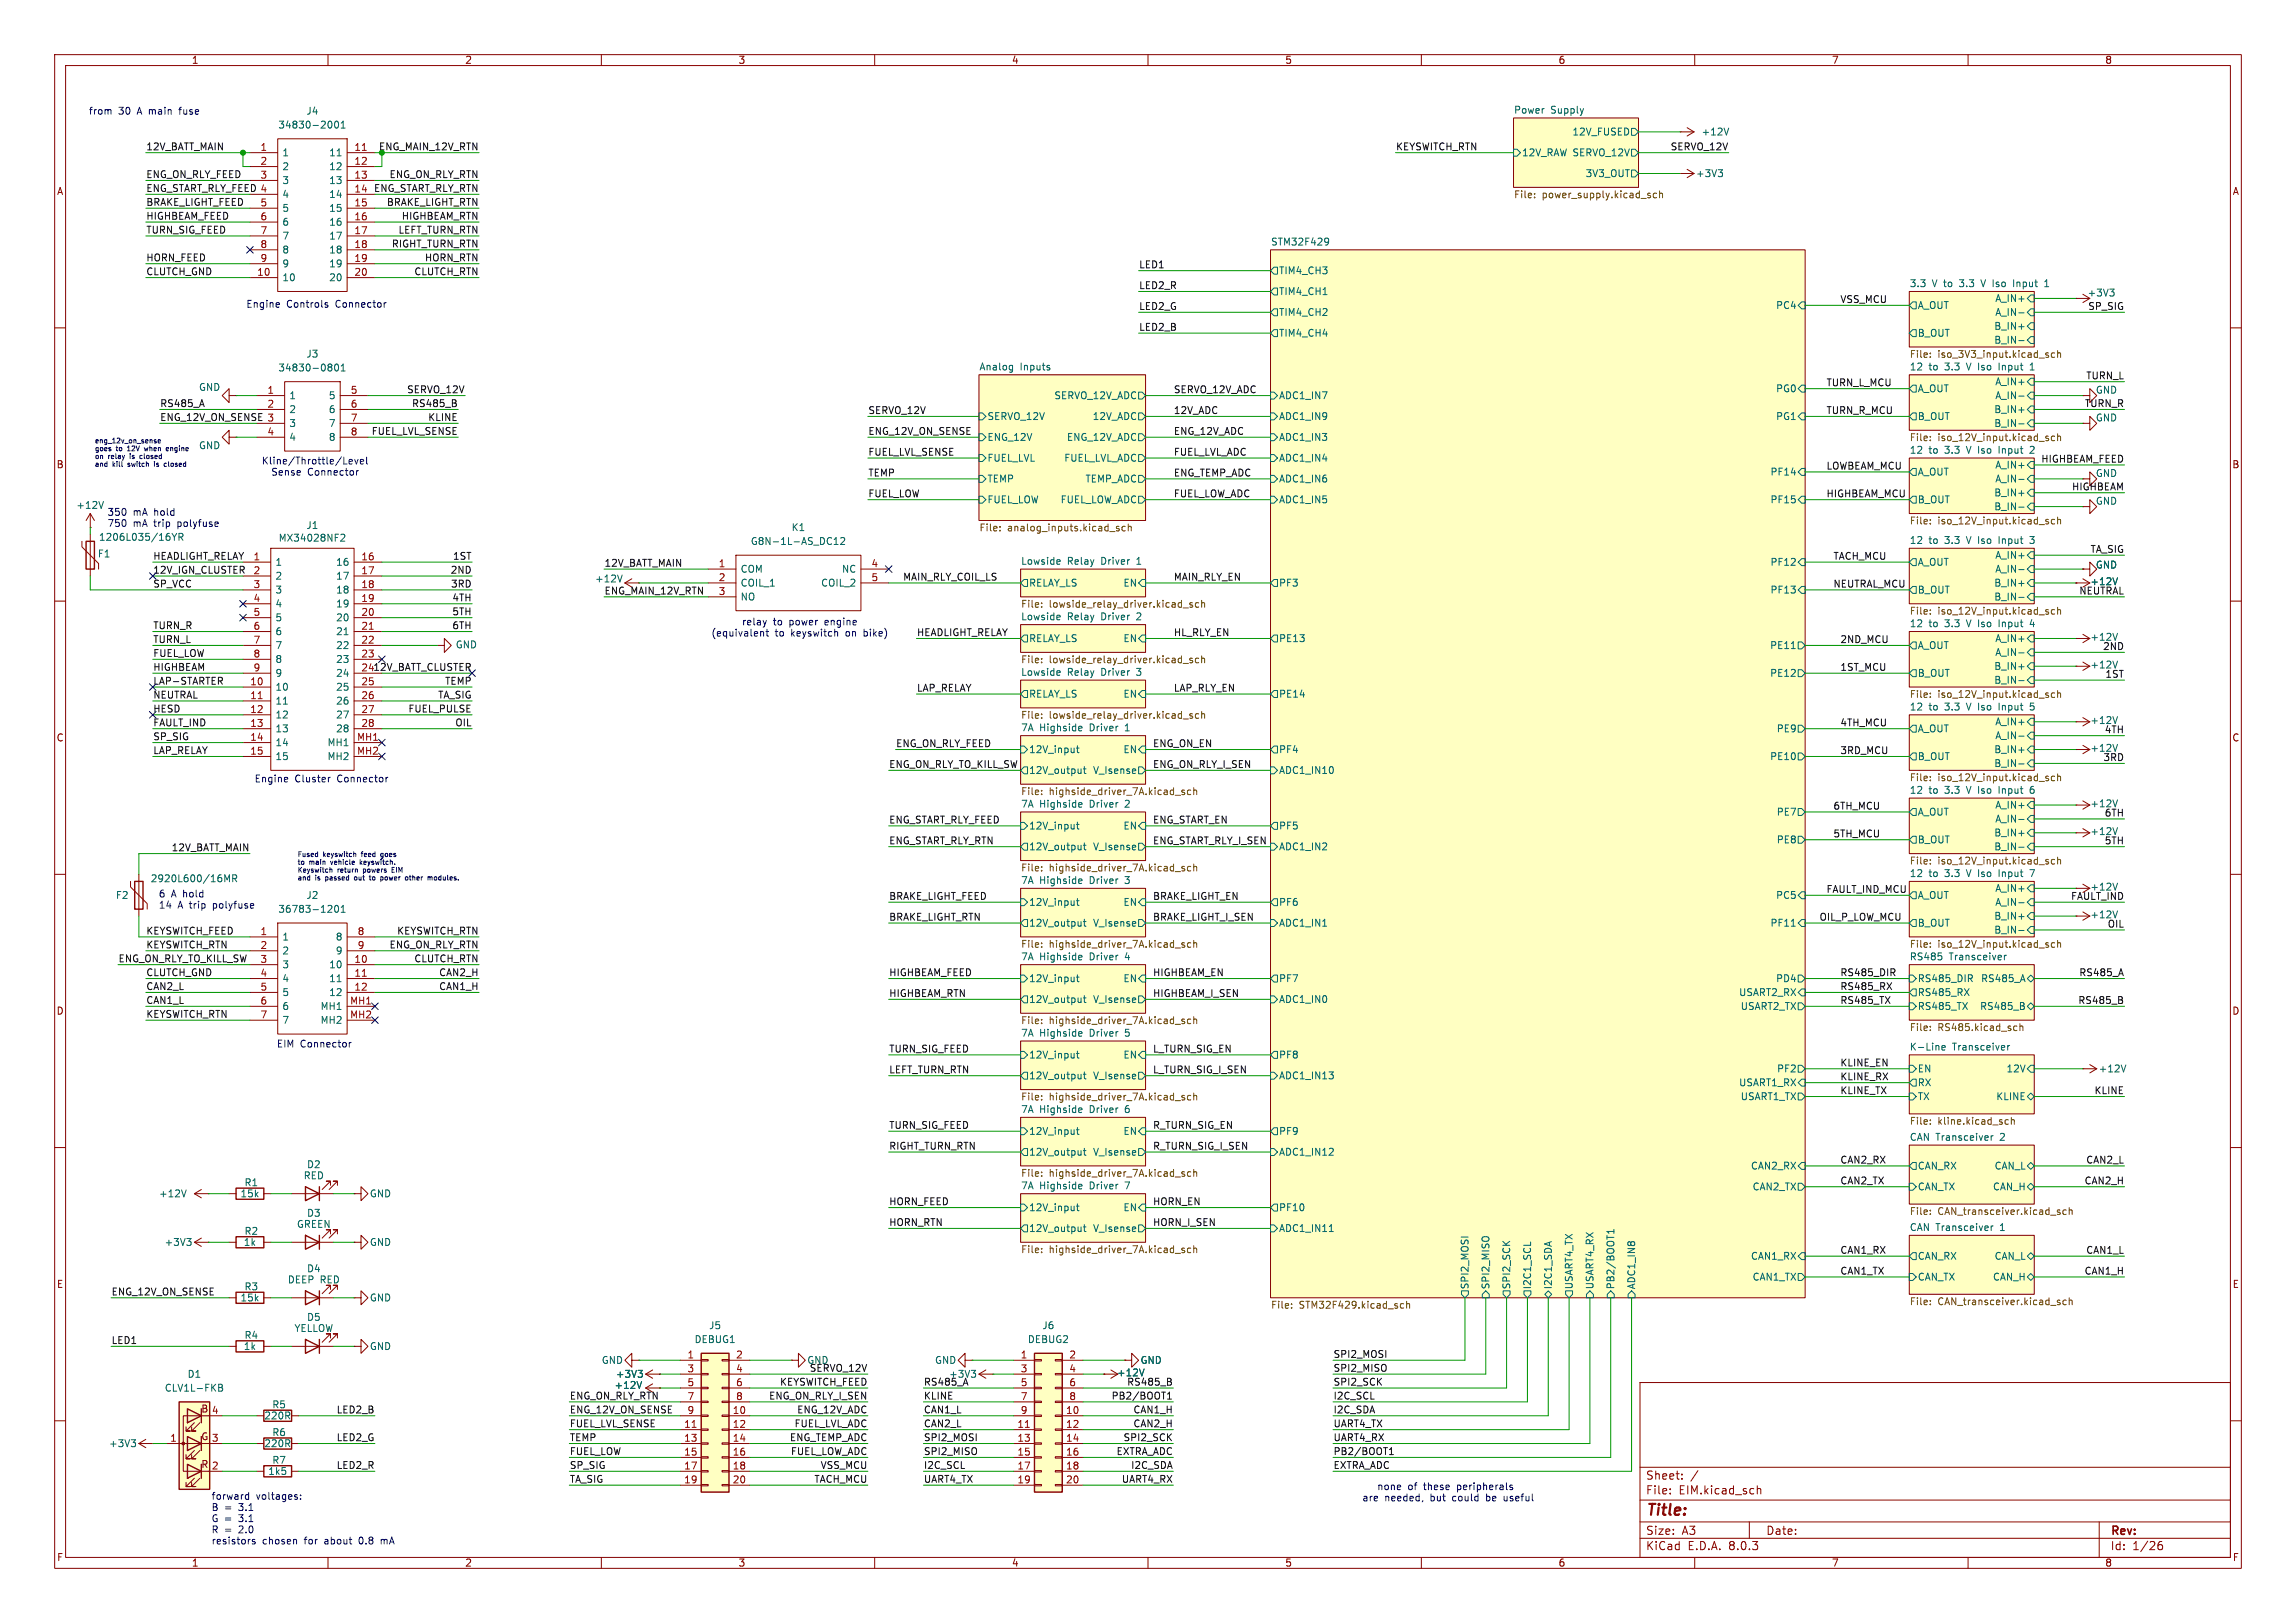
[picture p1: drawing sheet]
<svg xmlns="http://www.w3.org/2000/svg" width="420mm" height="297mm" viewBox="0 0 420 297" stroke-linecap="round" stroke-linejoin="round" font-family="sans-serif">
<defs><g id="words">
<text font-size="2.8" fill="#840000" x="301" y="277.9">Title:</text>
<g font-size="2.1" fill="#840000">
<text x="301" y="273.7">File:</text>
<text x="301" y="271">Sheet:</text>
<text x="307.1" y="273.7">EIM.kicad_sch</text>
<text x="301" y="281.1">Size:</text>
<text x="307.6" y="281.1">A3</text>
<text x="323" y="281.1">Date:</text>
<text x="386" y="281.3">Rev:</text>
<text x="301" y="283.9">KiCad</text>
<text x="308.7" y="283.9">E.D.A.</text>
<text x="316.3" y="283.9">8.0.3</text>
<text x="386" y="283.9">Id:</text>
<text x="390.1" y="283.9">1/26</text>
</g>
<g font-size="1.8" fill="#840000">
<text x="35" y="11.9">1</text>
<text x="85" y="11.9">2</text>
<text x="135" y="11.9">3</text>
<text x="185" y="11.9">4</text>
<text x="235" y="11.9">5</text>
<text x="285" y="11.9">6</text>
<text x="335" y="11.9">7</text>
<text x="385" y="11.9">8</text>
<text x="10.3" y="35.9">A</text>
<text x="408.3" y="35.9">A</text>
<text x="10.3" y="85.9">B</text>
<text x="408.2" y="85.9">B</text>
<text x="10.3" y="135.9">C</text>
<text x="408.2" y="135.9">C</text>
<text x="10.3" y="185.9">D</text>
<text x="408.2" y="185.9">D</text>
<text x="10.3" y="235.9">E</text>
<text x="408.3" y="235.9">E</text>
<text x="36.7" y="258.7">B</text>
<text x="36.7" y="263.8">G</text>
<text x="36.7" y="268.8">R</text>
<text x="10.3" y="285.9">F</text>
<text x="35" y="286.9">1</text>
<text x="85" y="286.9">2</text>
<text x="135" y="286.9">3</text>
<text x="185" y="286.9">4</text>
<text x="235" y="286.9">5</text>
<text x="285" y="286.9">6</text>
<text x="335" y="286.9">7</text>
<text x="385" y="286.9">8</text>
<text x="408.3" y="285.9">F</text>
</g>
<g font-size="1.8" fill="#0000c2">
<text x="16.2" y="21.2">from</text>
<text x="21.7" y="21.2">30</text>
<text x="25.3" y="21.2">A main</text>
<text x="33.3" y="21.2">fuse</text>
<text x="45" y="56.4">Engine</text>
<text x="52.4" y="56.4">Controls</text>
<text x="61.5" y="56.4">Connector</text>
<text x="47.8" y="85.1">Kline/Throttle/Level</text>
<text x="49.5" y="87.1">Sense</text>
<text x="56.2" y="87.1">Connector</text>
<text x="19.6" y="94.6">350</text>
<text x="24.4" y="94.6">mA</text>
<text x="28.3" y="94.6">hold</text>
<text x="19.6" y="96.6">750</text>
<text x="24.4" y="96.6">mA</text>
<text x="28.3" y="96.6">trip</text>
<text x="32.7" y="96.6">polyfuse</text>
<text x="130" y="116.7">(equivalent</text>
<text x="135.6" y="114.7">relay</text>
<text x="141.4" y="114.7">to</text>
<text x="141.8" y="116.7">to</text>
<text x="144.5" y="114.7">power</text>
<text x="144.8" y="116.7">keyswitch</text>
<text x="151.2" y="114.7">engine</text>
<text x="155" y="116.7">on</text>
<text x="158.5" y="116.7">bike)</text>
<text x="46.5" y="143.3">Engine</text>
<text x="53.9" y="143.3">Cluster</text>
<text x="61.8" y="143.3">Connector</text>
<text x="29" y="164.4">6</text>
<text x="29" y="166.5">14</text>
<text x="31.3" y="164.4">A hold</text>
<text x="32.5" y="166.5">A trip</text>
<text x="39.2" y="166.5">polyfuse</text>
<text x="50.5" y="191.8">EIM Connector</text>
<text x="38.6" y="274.7">forward</text>
<text x="46.9" y="274.7">voltages:</text>
<text x="249.1" y="274.9">are</text>
<text x="251.8" y="272.9">none</text>
<text x="253.3" y="274.9">needed,</text>
<text x="257.5" y="272.9">of</text>
<text x="260.6" y="272.9">these</text>
<text x="261.8" y="274.9">but</text>
<text x="266" y="274.9">could</text>
<text x="266.8" y="272.9">peripherals</text>
<text x="272.3" y="274.9">be</text>
<text x="275.8" y="274.9">useful</text>
<text x="38.6" y="276.7">B</text>
<text x="38.6" y="278.7">G =</text>
<text x="38.6" y="280.8">R =</text>
<text x="41" y="276.7">=</text>
<text x="43.8" y="276.7">3.1</text>
<text x="43.8" y="278.7">3.1</text>
<text x="43.8" y="280.8">2.0</text>
<text x="38.6" y="282.8">resistors</text>
<text x="48" y="282.8">chosen</text>
<text x="55.8" y="282.8">for</text>
<text x="59.7" y="282.8">about</text>
<text x="66.2" y="282.8">0.8</text>
<text x="70.3" y="282.8">mA</text>
</g>
<g font-size="1.8" fill="#006464">
<text x="50.8" y="23.7">34830-2001</text>
<text x="56" y="21.2">J4</text>
<text x="276.9" y="20.9">Power</text>
<text x="283.7" y="20.9">Supply</text>
<text x="51.6" y="28.8">1</text>
<text x="60.1" y="28.8">11</text>
<text x="278.3" y="28.8">12V_RAW SERVO_12V</text>
<text x="287.5" y="25">12V_FUSED</text>
<text x="311.2" y="25">+12V</text>
<text x="51.6" y="31.3">2</text>
<text x="51.6" y="33.9">3</text>
<text x="60.1" y="31.3">12</text>
<text x="60.1" y="33.9">13</text>
<text x="290" y="32.6">3V3_OUT</text>
<text x="310.1" y="32.6">+3V3</text>
<text x="51.6" y="36.4">4</text>
<text x="51.6" y="39">5</text>
<text x="51.6" y="41.5">6</text>
<text x="60.1" y="36.4">14</text>
<text x="60.1" y="39">15</text>
<text x="60.1" y="41.5">16</text>
<text x="51.6" y="44">7</text>
<text x="51.6" y="46.6">8</text>
<text x="60.1" y="44">17</text>
<text x="60.1" y="46.6">18</text>
<text x="232.4" y="45">STM32F429</text>
<text x="51.6" y="51.7">10</text>
<text x="51.6" y="49.1">9</text>
<text x="60.1" y="49.1">19</text>
<text x="60.1" y="51.7">20</text>
<text x="233.9" y="50.4">TIM4_CH3</text>
<text x="349.2" y="52.6">3.3</text>
<text x="353.4" y="52.6">V to</text>
<text x="358.7" y="52.6">3.3</text>
<text x="362.9" y="52.6">V Iso</text>
<text x="369.2" y="52.6">Input</text>
<text x="233.9" y="58">TIM4_CH2</text>
<text x="233.9" y="54.2">TIM4_CH1</text>
<text x="324.8" y="56.7">PC4</text>
<text x="350.7" y="56.7">A_OUT</text>
<text x="364.9" y="55.5">A_IN+</text>
<text x="364.9" y="58">A_IN-</text>
<text x="381.8" y="54.5">+3V3</text>
<text x="56" y="65.6">J3</text>
<text x="233.9" y="61.8">TIM4_CH4</text>
<text x="350.7" y="61.8">B_OUT</text>
<text x="354.5" y="65.8">iso_3V3_input.kicad_sch</text>
<text x="364.7" y="60.6">B_IN+</text>
<text x="364.7" y="63.1">B_IN-</text>
<text x="36.3" y="71.7">GND</text>
<text x="50.8" y="68.2">34830-0801</text>
<text x="179.1" y="67.9">Analog</text>
<text x="186.6" y="67.9">Inputs</text>
<text x="324.8" y="72">PG0</text>
<text x="349.2" y="67.9">12</text>
<text x="350.7" y="72">A_OUT</text>
<text x="352.8" y="67.9">to</text>
<text x="355.9" y="67.9">3.3</text>
<text x="360.1" y="67.9">V Iso</text>
<text x="364.9" y="70.7">A_IN+</text>
<text x="366.3" y="67.9">Input</text>
<text x="52.8" y="73.3">1</text>
<text x="52.8" y="75.8">2</text>
<text x="60.1" y="73.3">5</text>
<text x="60.1" y="75.8">6</text>
<text x="180.5" y="77.1">SERVO_12V</text>
<text x="192.8" y="73.3">SERVO_12V_ADC</text>
<text x="199.8" y="77.1">12V_ADC</text>
<text x="233.9" y="73.3">ADC1_IN7</text>
<text x="233.9" y="77.1">ADC1_IN9</text>
<text x="324.8" y="77.1">PG1</text>
<text x="350.7" y="77.1">B_OUT</text>
<text x="364.7" y="75.8">B_IN+</text>
<text x="364.9" y="73.3">A_IN-</text>
<text x="383.3" y="77.3">GND</text>
<text x="383.3" y="72.2">GND</text>
<text x="36.3" y="82.4">GND</text>
<text x="52.8" y="78.3">3</text>
<text x="52.8" y="80.9">4</text>
<text x="60.1" y="78.3">7</text>
<text x="60.1" y="80.9">8</text>
<text x="180.5" y="80.9">ENG_12V</text>
<text x="195.1" y="80.9">ENG_12V_ADC</text>
<text x="233.9" y="80.9">ADC1_IN3</text>
<text x="349.2" y="83.1">12</text>
<text x="352.8" y="83.1">to</text>
<text x="355.9" y="83.1">3.3</text>
<text x="360.1" y="83.1">V Iso</text>
<text x="364.7" y="78.3">B_IN-</text>
<text x="366.3" y="83.1">Input</text>
<text x="372.2" y="83.1">2</text>
<text x="180.5" y="84.7">FUEL_LVL</text>
<text x="180.5" y="88.5">TEMP</text>
<text x="194.6" y="84.7">FUEL_LVL_ADC</text>
<text x="198.5" y="88.5">TEMP_ADC</text>
<text x="233.9" y="84.7">ADC1_IN4</text>
<text x="233.9" y="88.5">ADC1_IN6</text>
<text x="323.8" y="87.2">PF14</text>
<text x="350.7" y="87.2">A_OUT</text>
<text x="364.9" y="86">A_IN+</text>
<text x="364.9" y="88.5">A_IN-</text>
<text x="383.3" y="87.5">GND</text>
<text x="13.9" y="93.3">+12V</text>
<text x="180.5" y="92.3">FUEL_LOW</text>
<text x="193.9" y="92.3">FUEL_LOW_ADC</text>
<text x="233.9" y="92.3">ADC1_IN5</text>
<text x="323.8" y="92.3">PF15</text>
<text x="350.7" y="92.3">B_OUT</text>
<text x="364.7" y="91">B_IN+</text>
<text x="364.7" y="93.6">B_IN-</text>
<text x="383.3" y="92.6">GND</text>
<text x="18" y="99.2">1206L035/16YR</text>
<text x="50.9" y="99.3">MX34028NF2</text>
<text x="56" y="97">J1</text>
<text x="137.2" y="99.9">G8N-1L-AS_DC12</text>
<text x="144.7" y="97.4">K1</text>
<text x="349.2" y="99.6">12</text>
<text x="352.8" y="99.6">to</text>
<text x="355.9" y="99.6">3.3</text>
<text x="360.1" y="99.6">V Iso</text>
<text x="366.3" y="99.6">Input</text>
<text x="372.2" y="99.6">3</text>
<text x="17.8" y="102.2">F1</text>
<text x="50.3" y="103.7">1</text>
<text x="50.3" y="106.3">2</text>
<text x="61.4" y="103.7">16</text>
<text x="61.4" y="106.3">17</text>
<text x="108.8" y="106.8">+12V</text>
<text x="135.4" y="105">COM</text>
<text x="135.4" y="107.5">COIL_1</text>
<text x="150.1" y="107.5">COIL_2</text>
<text x="153.9" y="105">NC</text>
<text x="186.7" y="103.4">Lowside</text>
<text x="188.2" y="107.5">RELAY_LS</text>
<text x="195.2" y="103.4">Relay</text>
<text x="201.6" y="103.4">Driver</text>
<text x="205.4" y="107.5">EN</text>
<text x="208.2" y="103.4">1</text>
<text x="233.9" y="107.5">PF3</text>
<text x="323.8" y="103.7">PF12</text>
<text x="350.7" y="103.7">A_OUT</text>
<text x="364.7" y="107.5">B_IN+</text>
<text x="364.9" y="102.5">A_IN+</text>
<text x="364.9" y="105">A_IN-</text>
<text x="382.3" y="107.3">+12V</text>
<text x="383.3" y="104.2">GND</text>
<text x="50.3" y="108.8">3</text>
<text x="50.3" y="111.4">4</text>
<text x="50.3" y="113.9">5</text>
<text x="61.4" y="108.8">18</text>
<text x="61.4" y="111.4">19</text>
<text x="61.4" y="113.9">20</text>
<text x="135.4" y="110.1">NO</text>
<text x="186.7" y="113.6">Lowside</text>
<text x="195.2" y="113.6">Relay</text>
<text x="201.6" y="113.6">Driver</text>
<text x="208.2" y="113.6">2</text>
<text x="323.8" y="108.8">PF13</text>
<text x="350.7" y="108.8">B_OUT</text>
<text x="364.7" y="110.1">B_IN-</text>
<text x="50.3" y="116.4">6</text>
<text x="50.3" y="119">7</text>
<text x="61.4" y="116.4">21</text>
<text x="61.4" y="119">22</text>
<text x="83.3" y="118.8">GND</text>
<text x="188.2" y="117.7">RELAY_LS</text>
<text x="205.4" y="117.7">EN</text>
<text x="233.9" y="117.7">PE13</text>
<text x="323.7" y="119">PE11</text>
<text x="349.2" y="114.9">12</text>
<text x="350.7" y="119">A_OUT</text>
<text x="352.8" y="114.9">to</text>
<text x="355.9" y="114.9">3.3</text>
<text x="360.1" y="114.9">V Iso</text>
<text x="364.9" y="117.7">A_IN+</text>
<text x="366.3" y="114.9">Input</text>
<text x="372.2" y="114.9">4</text>
<text x="382.3" y="117.4">+12V</text>
<text x="50.3" y="121.5">8</text>
<text x="50.3" y="124.1">9</text>
<text x="61.4" y="121.5">23</text>
<text x="61.4" y="124.1">24</text>
<text x="186.7" y="123.7">Lowside</text>
<text x="195.2" y="123.7">Relay</text>
<text x="201.6" y="123.7">Driver</text>
<text x="208.2" y="123.7">3</text>
<text x="323.7" y="124.1">PE12</text>
<text x="350.7" y="124.1">B_OUT</text>
<text x="364.7" y="122.8">B_IN+</text>
<text x="364.7" y="125.3">B_IN-</text>
<text x="364.9" y="120.2">A_IN-</text>
<text x="382.3" y="122.5">+12V</text>
<text x="50.3" y="126.6">10</text>
<text x="50.3" y="129.1">11</text>
<text x="50.3" y="131.7">12</text>
<text x="61.4" y="126.6">25</text>
<text x="61.4" y="129.1">26</text>
<text x="61.4" y="131.7">27</text>
<text x="188.2" y="127.9">RELAY_LS</text>
<text x="205.4" y="127.9">EN</text>
<text x="233.9" y="127.9">PE14</text>
<text x="349.2" y="130.1">12</text>
<text x="352.8" y="130.1">to</text>
<text x="355.9" y="130.1">3.3</text>
<text x="360.1" y="130.1">V Iso</text>
<text x="366.3" y="130.1">Input</text>
<text x="372.2" y="130.1">5</text>
<text x="50.3" y="134.2">13</text>
<text x="50.3" y="136.8">14</text>
<text x="59.8" y="136.8">MH1</text>
<text x="61.4" y="134.2">28</text>
<text x="186.7" y="133.9">7A</text>
<text x="190.2" y="133.9">Highside</text>
<text x="199.4" y="133.9">Driver</text>
<text x="206.1" y="133.9">1</text>
<text x="324.9" y="134.2">PE9</text>
<text x="350.7" y="134.2">A_OUT</text>
<text x="364.9" y="132.9">A_IN+</text>
<text x="364.9" y="135.5">A_IN-</text>
<text x="382.3" y="137.8">+12V</text>
<text x="382.3" y="132.7">+12V</text>
<text x="50.3" y="139.3">15</text>
<text x="59.8" y="139.3">MH2</text>
<text x="188.2" y="141.8">12V_output</text>
<text x="188.2" y="138">12V_input</text>
<text x="199.8" y="141.8">V_Isense</text>
<text x="205.4" y="138">EN</text>
<text x="233.9" y="141.8">ADC1_IN10</text>
<text x="233.9" y="138">PF4</text>
<text x="323.7" y="139.3">PE10</text>
<text x="350.7" y="139.3">B_OUT</text>
<text x="354.5" y="143.3">iso_12V_input.kicad_sch</text>
<text x="364.7" y="138">B_IN+</text>
<text x="364.7" y="140.6">B_IN-</text>
<text x="186.7" y="147.9">7A</text>
<text x="190.2" y="147.9">Highside</text>
<text x="199.4" y="147.9">Driver</text>
<text x="206.1" y="147.9">2</text>
<text x="324.9" y="149.5">PE7</text>
<text x="349.2" y="145.3">12</text>
<text x="350.7" y="149.5">A_OUT</text>
<text x="352.8" y="145.3">to</text>
<text x="355.9" y="145.3">3.3</text>
<text x="360.1" y="145.3">V Iso</text>
<text x="364.9" y="148.2">A_IN+</text>
<text x="366.3" y="145.3">Input</text>
<text x="372.2" y="145.3">6</text>
<text x="382.3" y="147.9">+12V</text>
<text x="188.2" y="155.8">12V_output</text>
<text x="188.2" y="152">12V_input</text>
<text x="199.8" y="155.8">V_Isense</text>
<text x="205.4" y="152">EN</text>
<text x="233.9" y="155.8">ADC1_IN2</text>
<text x="233.9" y="152">PF5</text>
<text x="324.9" y="154.5">PE8</text>
<text x="350.7" y="154.5">B_OUT</text>
<text x="364.7" y="153.3">B_IN+</text>
<text x="364.7" y="155.8">B_IN-</text>
<text x="364.9" y="150.7">A_IN-</text>
<text x="382.3" y="153">+12V</text>
<text x="27.5" y="161.6">2920L600/16MR</text>
<text x="186.7" y="161.8">7A</text>
<text x="190.2" y="161.8">Highside</text>
<text x="199.4" y="161.8">Driver</text>
<text x="206.1" y="161.8">3</text>
<text x="349.2" y="160.6">12</text>
<text x="352.8" y="160.6">to</text>
<text x="355.9" y="160.6">3.3</text>
<text x="360.1" y="160.6">V Iso</text>
<text x="366.3" y="160.6">Input</text>
<text x="21.1" y="164.7">F2</text>
<text x="50.8" y="167.2">36783-1201</text>
<text x="56" y="164.7">J2</text>
<text x="188.2" y="166">12V_input</text>
<text x="205.4" y="166">EN</text>
<text x="233.9" y="166">PF6</text>
<text x="324.8" y="164.7">PC5</text>
<text x="350.7" y="164.7">A_OUT</text>
<text x="364.9" y="163.4">A_IN+</text>
<text x="364.9" y="166">A_IN-</text>
<text x="51.6" y="172.3">1</text>
<text x="61.3" y="172.3">8</text>
<text x="188.2" y="169.8">12V_output</text>
<text x="199.8" y="169.8">V_Isense</text>
<text x="233.9" y="169.8">ADC1_IN1</text>
<text x="323.8" y="169.8">PF11</text>
<text x="349.2" y="173.8">File:</text>
<text x="350.7" y="169.8">B_OUT</text>
<text x="364.7" y="168.5">B_IN+</text>
<text x="364.7" y="171">B_IN-</text>
<text x="382.3" y="168.2">+12V</text>
<text x="51.6" y="174.9">2</text>
<text x="51.6" y="177.4">3</text>
<text x="51.6" y="179.9">4</text>
<text x="60.1" y="177.4">10</text>
<text x="60.1" y="179.9">11</text>
<text x="61.3" y="174.9">9</text>
<text x="186.7" y="175.8">7A</text>
<text x="188.2" y="179.9">12V_input</text>
<text x="190.2" y="175.8">Highside</text>
<text x="199.4" y="175.8">Driver</text>
<text x="205.4" y="179.9">EN</text>
<text x="206.1" y="175.8">4</text>
<text x="233.9" y="179.9">PF7</text>
<text x="324.8" y="179.9">PD4</text>
<text x="349.2" y="175.8">RS485</text>
<text x="350.7" y="179.9">RS485_DIR</text>
<text x="356.5" y="175.8">Transceiver</text>
<text x="362.3" y="179.9">RS485_A</text>
<text x="51.6" y="182.5">5</text>
<text x="51.6" y="185">6</text>
<text x="58.5" y="185">MH1</text>
<text x="60.1" y="182.5">12</text>
<text x="188.2" y="183.7">12V_output</text>
<text x="199.8" y="183.7">V_Isense</text>
<text x="233.9" y="183.7">ADC1_IN0</text>
<text x="318" y="182.5">USART2_RX</text>
<text x="318.3" y="185">USART2_TX</text>
<text x="350.7" y="182.5">RS485_RX</text>
<text x="350.7" y="185">RS485_TX</text>
<text x="362.1" y="185">RS485_B</text>
<text x="51.6" y="187.6">7</text>
<text x="58.5" y="187.6">MH2</text>
<text x="186.7" y="189.8">7A</text>
<text x="190.2" y="189.8">Highside</text>
<text x="199.4" y="189.8">Driver</text>
<text x="206.1" y="189.8">5</text>
<text x="188.2" y="197.7">12V_output</text>
<text x="188.2" y="193.9">12V_input</text>
<text x="199.8" y="197.7">V_Isense</text>
<text x="205.4" y="193.9">EN</text>
<text x="233.9" y="197.7">ADC1_IN13</text>
<text x="233.9" y="193.9">PF8</text>
<text x="325" y="196.4">PF2</text>
<text x="349.2" y="192.3">K-Line</text>
<text x="350.7" y="196.4">EN</text>
<text x="357.1" y="192.3">Transceiver</text>
<text x="366.9" y="196.4">12V</text>
<text x="383.8" y="196.4">+12V</text>
<text x="186.7" y="203.8">7A</text>
<text x="190.2" y="203.8">Highside</text>
<text x="199.4" y="203.8">Driver</text>
<text x="206.1" y="203.8">6</text>
<text x="318" y="199">USART1_RX</text>
<text x="318.3" y="201.5">USART1_TX</text>
<text x="350.7" y="201.5">TX</text>
<text x="350.7" y="199">RX</text>
<text x="365.1" y="201.5">KLINE</text>
<text x="188.2" y="207.9">12V_input</text>
<text x="205.4" y="207.9">EN</text>
<text x="233.9" y="207.9">PF9</text>
<text x="349.2" y="208.8">CAN Transceiver</text>
<text x="366" y="208.8">2</text>
<text x="56.1" y="214">D2</text>
<text x="188.2" y="211.7">12V_output</text>
<text x="199.8" y="211.7">V_Isense</text>
<text x="233.9" y="211.7">ADC1_IN12</text>
<text x="320.2" y="214.2">CAN2_RX</text>
<text x="350.7" y="214.2">CAN_RX</text>
<text x="364.8" y="214.2">CAN_L</text>
<text x="29" y="219.3">+12V</text>
<text x="43.9" y="219.3">15k</text>
<text x="44.6" y="217.3">R1</text>
<text x="55.5" y="216">RED</text>
<text x="67.6" y="219.3">GND</text>
<text x="186.7" y="217.7">7A</text>
<text x="188.2" y="221.8">12V_input</text>
<text x="190.2" y="217.7">Highside</text>
<text x="199.4" y="217.7">Driver</text>
<text x="205.4" y="221.8">EN</text>
<text x="206.1" y="217.7">7</text>
<text x="233.9" y="221.8">PF10</text>
<text x="320.5" y="218">CAN2_TX</text>
<text x="350.7" y="218">CAN_TX</text>
<text x="364.5" y="218">CAN_H</text>
<text x="44.6" y="226.2">R2</text>
<text x="54.2" y="224.9">GREEN</text>
<text x="56.1" y="222.9">D3</text>
<text x="188.2" y="225.7">12V_output</text>
<text x="199.8" y="225.7">V_Isense</text>
<text x="233.9" y="225.7">ADC1_IN11</text>
<text x="349.2" y="225.3">CAN Transceiver</text>
<text x="366" y="225.3">1</text>
<text x="30" y="228.2">+3V3</text>
<text x="44.5" y="228.2">1k</text>
<text x="56.1" y="233">D4</text>
<text x="67.6" y="228.2">GND</text>
<text x="320.2" y="230.7">CAN1_RX</text>
<text x="350.7" y="230.7">CAN_RX</text>
<text x="364.8" y="230.7">CAN_L</text>
<text x="43.9" y="238.4">15k</text>
<text x="44.6" y="236.3">R3</text>
<text x="52.6" y="235.1">DEEP RED</text>
<text x="67.6" y="238.4">GND</text>
<text x="268.8" y="236" transform="rotate(-90 268.8 236)">SPI2_MOSI</text>
<text x="272.6" y="236" transform="rotate(-90 272.6 236)">SPI2_MISO</text>
<text x="276.5" y="236" transform="rotate(-90 276.5 236)">SPI2_SCK</text>
<text x="280.3" y="236" transform="rotate(-90 280.3 236)">I2C1_SCL</text>
<text x="284.1" y="236" transform="rotate(-90 284.1 236)">I2C1_SDA</text>
<text x="287.9" y="236" transform="rotate(-90 287.9 236)">USART4_TX</text>
<text x="291.7" y="236" transform="rotate(-90 291.7 236)">USART4_RX</text>
<text x="295.5" y="236" transform="rotate(-90 295.5 236)">PB2/BOOT1</text>
<text x="299.3" y="236" transform="rotate(-90 299.3 236)">ADC1_IN8</text>
<text x="320.5" y="234.5">CAN1_TX</text>
<text x="350.7" y="234.5">CAN_TX</text>
<text x="364.5" y="234.5">CAN_H</text>
<text x="44.6" y="245.2">R4</text>
<text x="53.8" y="243.9">YELLOW</text>
<text x="56.1" y="241.9">D5</text>
<text x="127" y="246">DEBUG1</text>
<text x="129.6" y="243.4">J5</text>
<text x="187.9" y="246">DEBUG2</text>
<text x="190.6" y="243.4">J6</text>
<text x="44.5" y="247.2">1k</text>
<text x="67.6" y="247.2">GND</text>
<text x="110" y="249.8">GND</text>
<text x="170.9" y="249.8">GND</text>
<text x="208.5" y="249.8">GND</text>
<text x="30" y="254.9">CLV1L-FKB</text>
<text x="34.2" y="252.3">D1</text>
<text x="49.7" y="257.9">R5</text>
<text x="112.3" y="254.4">+12V</text>
<text x="112.6" y="252.3">+3V3</text>
<text x="204.2" y="252.1">+12V</text>
<text x="48.2" y="259.9">220R</text>
<text x="49.7" y="263">R6</text>
<text x="19.9" y="265">+3V3</text>
<text x="48.2" y="265">220R</text>
<text x="49.7" y="268.1">R7</text>
<text x="49" y="270.1">1k5</text>
</g>
<g font-size="1.8" fill="#0f0f0f">
<text x="26.7" y="27.6">12V_BATT_MAIN</text>
<text x="255.3" y="27.6">KEYSWITCH_RTN</text>
<text x="305.5" y="27.6">SERVO_12V</text>
<text x="26.7" y="35.2">ENG_START_RLY_FEED4</text>
<text x="26.7" y="32.7">ENG_ON_RLY_FEED</text>
<text x="68.3" y="35.2">ENG_START_RLY_RTN</text>
<text x="71.2" y="32.7">ENG_ON_RLY_RTN</text>
<text x="26.7" y="37.7">BRAKE_LIGHT_FEED</text>
<text x="26.7" y="40.3">HIGHBEAM_FEED</text>
<text x="70.7" y="37.7">BRAKE_LIGHT_RTN</text>
<text x="73.4" y="40.3">HIGHBEAM_RTN</text>
<text x="26.7" y="47.9">HORN_FEED</text>
<text x="26.7" y="42.8">TURN_SIG_FEED</text>
<text x="71.6" y="45.4">RIGHT_TURN_RTN</text>
<text x="72.8" y="42.8">LEFT_TURN_RTN</text>
<text x="77.6" y="47.9">HORN_RTN</text>
<text x="26.7" y="50.5">CLUTCH_GND</text>
<text x="75.7" y="50.5">CLUTCH_RTN</text>
<text x="208.3" y="53">LED2_R</text>
<text x="208.3" y="49.2">LED1</text>
<text x="208.3" y="56.8">LED2_G</text>
<text x="336.5" y="55.5">VSS_MCU</text>
<text x="381.9" y="56.8">SP_SIG</text>
<text x="208.3" y="60.6">LED2_B</text>
<text x="334" y="70.8">TURN_L_MCU</text>
<text x="381.5" y="69.5">TURN_L</text>
<text x="29.2" y="77.1">ENG_12V_ON_SENSE 3</text>
<text x="29.2" y="74.6">RS485_A</text>
<text x="74.4" y="72">SERVO_12V</text>
<text x="75.3" y="74.6">RS485_B</text>
<text x="78.2" y="77.1">KLINE</text>
<text x="158.7" y="75.9">SERVO_12V</text>
<text x="214.6" y="75.9">12V_ADC</text>
<text x="214.6" y="72">SERVO_12V_ADC</text>
<text x="334" y="75.9">TURN_R_MCU</text>
<text x="381.3" y="74.6">TURN_R</text>
<text x="67.9" y="79.7">FUEL_LVL_SENSE</text>
<text x="158.7" y="79.7">ENG_12V_ON_SENSE</text>
<text x="158.7" y="83.5">FUEL_LVL_SENSE</text>
<text x="214.6" y="83.5">FUEL_LVL_ADC</text>
<text x="214.6" y="79.7">ENG_12V_ADC</text>
<text x="158.7" y="87.3">TEMP</text>
<text x="214.6" y="87.3">ENG_TEMP_ADC</text>
<text x="334" y="86">LOWBEAM_MCU</text>
<text x="373.3" y="84.7">HIGHBEAM_FEED</text>
<text x="378.9" y="89.8">HIGHBEAM</text>
<text x="158.7" y="91.1">FUEL_LOW</text>
<text x="214.6" y="91.1">FUEL_LOW_ADC</text>
<text x="334" y="91.1">HIGHBEAM_MCU</text>
<text x="382.3" y="101.3">TA_SIG</text>
<text x="27.9" y="107.6">SP_VCC</text>
<text x="27.9" y="105.1">12V_IGN_CLUSTER</text>
<text x="27.9" y="102.5">HEADLIGHT_RELAY</text>
<text x="82.3" y="105.1">2ND</text>
<text x="82.4" y="107.6">3RD</text>
<text x="82.8" y="102.5">1ST</text>
<text x="110.5" y="103.8">12V_BATT_MAIN</text>
<text x="165.1" y="106.3">MAIN_RLY_COIL_LS</text>
<text x="214.6" y="106.3">MAIN_RLY_EN</text>
<text x="335.3" y="107.6">NEUTRAL_MCU</text>
<text x="335.3" y="102.5">TACH_MCU</text>
<text x="82.6" y="112.7">5TH</text>
<text x="82.6" y="110.1">4TH</text>
<text x="110.5" y="108.9">ENG_MAIN_12V_RTN</text>
<text x="380.3" y="108.9">NEUTRAL</text>
<text x="27.9" y="115.2">TURN_R</text>
<text x="27.9" y="117.8">TURN_L</text>
<text x="82.6" y="115.2">6TH</text>
<text x="167.6" y="116.5">HEADLIGHT_RELAY</text>
<text x="214.6" y="116.5">HL_RLY_EN</text>
<text x="336.5" y="117.8">2ND_MCU</text>
<text x="384.6" y="119">2ND</text>
<text x="27.9" y="122.8">HIGHBEAM</text>
<text x="27.9" y="125.4">LAP-STARTER</text>
<text x="27.9" y="120.3">FUEL_LOW</text>
<text x="66" y="122.9">2412V_BATT_CLUSTER</text>
<text x="81.3" y="125.4">TEMP</text>
<text x="336.5" y="122.8">1ST_MCU</text>
<text x="385" y="124.1">1ST</text>
<text x="27.9" y="130.5">HESD</text>
<text x="27.9" y="127.9">NEUTRAL</text>
<text x="74.6" y="130.5">FUEL_PULSE</text>
<text x="80" y="127.9">TA_SIG</text>
<text x="167.6" y="126.7">LAP_RELAY</text>
<text x="214.6" y="126.7">LAP_RLY_EN</text>
<text x="27.9" y="133">FAULT_IND</text>
<text x="27.9" y="135.5">SP_SIG</text>
<text x="83.2" y="133">OIL</text>
<text x="163.8" y="136.8">ENG_ON_RLY_FEED</text>
<text x="210.8" y="136.8">ENG_ON_EN</text>
<text x="336.5" y="133">4TH_MCU</text>
<text x="384.9" y="134.3">4TH</text>
<text x="27.9" y="138.1">LAP_RELAY</text>
<text x="162.6" y="140.6">ENG_ON_RLY_TO_KILL_SW</text>
<text x="210.8" y="140.6">ENG_ON_RLY_I_SEN</text>
<text x="336.5" y="138.1">3RD_MCU</text>
<text x="384.7" y="139.4">3RD</text>
<text x="335.3" y="148.2">6TH_MCU</text>
<text x="384.9" y="149.5">6TH</text>
<text x="31.3" y="155.9">12V_BATT_MAIN</text>
<text x="162.6" y="150.8">ENG_START_RLY_FEED</text>
<text x="162.6" y="154.6">ENG_START_RLY_RTN</text>
<text x="210.8" y="150.8">ENG_START_EN</text>
<text x="210.8" y="154.6">ENG_START_RLY_I_SEN</text>
<text x="335.3" y="153.3">5TH_MCU</text>
<text x="384.9" y="154.6">5TH</text>
<text x="162.6" y="164.8">BRAKE_LIGHT_FEED</text>
<text x="210.8" y="164.8">BRAKE_LIGHT_EN</text>
<text x="334" y="163.5">FAULT_IND_MCU</text>
<text x="378.7" y="164.8">FAULT_IND</text>
<text x="382.3" y="163.2">+12V</text>
<text x="26.7" y="171.1">KEYSWITCH_FEED</text>
<text x="26.7" y="173.6">KEYSWITCH_RTN</text>
<text x="71.2" y="173.6">ENG_ON_RLY_RTN</text>
<text x="72.5" y="171.1">KEYSWITCH_RTN</text>
<text x="162.6" y="168.6">BRAKE_LIGHT_RTN</text>
<text x="210.8" y="168.6">BRAKE_LIGHT_I_SEN</text>
<text x="332.7" y="168.6">OIL_P_LOW_MCU</text>
<text x="385.5" y="169.8">OIL</text>
<text x="21.6" y="176.2">ENG_ON_RLY_TO_KILL_SW</text>
<text x="26.7" y="178.7">CLUTCH_GND</text>
<text x="75.7" y="176.2">CLUTCH_RTN</text>
<text x="80.2" y="178.7">CAN2_H</text>
<text x="162.6" y="178.7">HIGHBEAM_FEED</text>
<text x="210.8" y="178.7">HIGHBEAM_EN</text>
<text x="336.5" y="178.7">RS485_DIR</text>
<text x="380.3" y="178.7">RS485_A</text>
<text x="26.7" y="181.3">CAN2_L</text>
<text x="26.7" y="183.8">CAN1_L</text>
<text x="80.2" y="181.3">CAN1_H</text>
<text x="162.6" y="182.5">HIGHBEAM_RTN</text>
<text x="210.8" y="182.5">HIGHBEAM_I_SEN</text>
<text x="336.5" y="183.8">RS485_TX</text>
<text x="336.5" y="181.3">RS485_RX</text>
<text x="380.1" y="183.8">RS485_B</text>
<text x="26.7" y="186.3">KEYSWITCH_RTN</text>
<text x="162.6" y="196.5">LEFT_TURN_RTN</text>
<text x="162.6" y="192.7">TURN_SIG_FEED</text>
<text x="210.8" y="196.5">L_TURN_SIG_I_SEN</text>
<text x="210.8" y="192.7">L_TURN_SIG_EN</text>
<text x="336.5" y="197.8">KLINE_RX</text>
<text x="336.5" y="195.2">KLINE_EN</text>
<text x="336.5" y="200.3">KLINE_TX</text>
<text x="383" y="200.3">KLINE</text>
<text x="162.6" y="206.7">TURN_SIG_FEED</text>
<text x="210.8" y="206.7">R_TURN_SIG_EN</text>
<text x="162.6" y="210.5">RIGHT_TURN_RTN</text>
<text x="210.8" y="210.5">R_TURN_SIG_I_SEN</text>
<text x="336.5" y="213">CAN2_RX</text>
<text x="381.5" y="213">CAN2_L</text>
<text x="162.6" y="220.6">HORN_FEED</text>
<text x="210.8" y="220.6">HORN_EN</text>
<text x="336.5" y="216.8">CAN2_TX</text>
<text x="381.2" y="216.8">CAN2_H</text>
<text x="162.6" y="224.4">HORN_RTN</text>
<text x="210.8" y="224.4">HORN_I_SEN</text>
<text x="336.5" y="229.5">CAN1_RX</text>
<text x="336.5" y="233.3">CAN1_TX</text>
<text x="381.2" y="233.3">CAN1_H</text>
<text x="381.5" y="229.5">CAN1_L</text>
<text x="20.3" y="237.1">ENG_12V_ON_SENSE</text>
<text x="20.3" y="246">LED1</text>
<text x="147.6" y="249.8">GND</text>
<text x="148" y="251.1">SERVO_12V</text>
<text x="243.8" y="251.1">SPI2_MISO</text>
<text x="243.8" y="248.6">SPI2_MOSI</text>
<text x="104.1" y="256.2">ENG_ON_RLY_RTN</text>
<text x="140.6" y="256.2">ENG_ON_RLY_I_SEN</text>
<text x="142.6" y="253.7">KEYSWITCH_FEED</text>
<text x="168.9" y="256.2">KLINE</text>
<text x="168.9" y="253.7">RS485_A</text>
<text x="173.5" y="252.3">+3V3</text>
<text x="203.2" y="256.2">PB2/BOOT1</text>
<text x="206.1" y="253.7">RS485_B</text>
<text x="243.8" y="256.2">I2C_SCL</text>
<text x="243.8" y="253.7">SPI2_SCK</text>
<text x="61.5" y="258.7">LED2_B</text>
<text x="61.5" y="263.8">LED2_G</text>
<text x="104.1" y="258.7">ENG_12V_ON_SENSE</text>
<text x="104.1" y="263.8">TEMP</text>
<text x="104.1" y="261.3">FUEL_LVL_SENSE</text>
<text x="144.4" y="263.8">ENG_TEMP_ADC</text>
<text x="145.2" y="261.3">FUEL_LVL_ADC</text>
<text x="145.7" y="258.7">ENG_12V_ADC</text>
<text x="168.9" y="261.3">CAN2_L</text>
<text x="168.9" y="263.8">SPI2_MOSI</text>
<text x="168.9" y="258.7">CAN1_L</text>
<text x="205.4" y="263.8">SPI2_SCK</text>
<text x="207.2" y="258.7">CAN1_H</text>
<text x="207.2" y="261.3">CAN2_H</text>
<text x="243.8" y="263.8">UART4_RX</text>
<text x="243.8" y="258.7">I2C_SDA</text>
<text x="243.8" y="261.3">UART4_TX</text>
<text x="61.5" y="268.9">LED2_R</text>
<text x="104.1" y="268.9">SP_SIG</text>
<text x="104.1" y="266.4">FUEL_LOW</text>
<text x="144.6" y="266.4">FUEL_LOW_ADC</text>
<text x="150" y="268.9">VSS_MCU</text>
<text x="168.9" y="268.9">I2C_SCL</text>
<text x="168.9" y="266.4">SPI2_MISO</text>
<text x="204.1" y="266.4">EXTRA_ADC</text>
<text x="206.8" y="268.9">I2C_SDA</text>
<text x="243.8" y="268.9">EXTRA_ADC</text>
<text x="243.8" y="266.4">PB2/BOOT1</text>
<text x="104.1" y="271.4">TA_SIG</text>
<text x="148.9" y="271.4">TACH_MCU</text>
<text x="168.9" y="271.4">UART4_TX</text>
<text x="205.1" y="271.4">UART4_RX</text>
</g>
<g font-size="1.8" fill="#a90000">
<text x="47.6" y="27.7">1</text>
<text x="64.7" y="27.7">11</text>
<text x="47.6" y="30.2">2</text>
<text x="47.6" y="32.8">3</text>
<text x="64.7" y="30.2">12</text>
<text x="64.7" y="32.8">13</text>
<text x="64.7" y="35.3">14</text>
<text x="47.6" y="37.8">5</text>
<text x="47.6" y="40.4">6</text>
<text x="64.7" y="37.8">15</text>
<text x="64.7" y="40.4">16</text>
<text x="47.6" y="42.9">7</text>
<text x="47.6" y="45.5">8</text>
<text x="64.7" y="42.9">17</text>
<text x="64.7" y="45.5">18</text>
<text x="46.9" y="50.5">10</text>
<text x="47.6" y="48">9</text>
<text x="64.7" y="48">19</text>
<text x="64.7" y="50.5">20</text>
<text x="48.8" y="72.1">1</text>
<text x="48.8" y="74.7">2</text>
<text x="64.1" y="72.1">5</text>
<text x="64.1" y="74.7">6</text>
<text x="64.1" y="77.2">7</text>
<text x="48.8" y="79.8">4</text>
<text x="64.1" y="79.8">8</text>
<text x="46.3" y="102.6">1</text>
<text x="46.3" y="105.2">2</text>
<text x="46.3" y="107.7">3</text>
<text x="66" y="102.6">16</text>
<text x="66" y="105.2">17</text>
<text x="66" y="107.7">18</text>
<text x="131.4" y="103.9">1</text>
<text x="131.4" y="106.4">2</text>
<text x="159.3" y="106.4">5</text>
<text x="159.3" y="103.9">4</text>
<text x="46.3" y="110.2">4</text>
<text x="46.3" y="112.8">5</text>
<text x="66" y="110.2">19</text>
<text x="66" y="112.8">20</text>
<text x="131.4" y="109">3</text>
<text x="46.3" y="115.3">6</text>
<text x="46.3" y="117.9">7</text>
<text x="66" y="115.3">21</text>
<text x="66" y="117.9">22</text>
<text x="45.7" y="125.5">10</text>
<text x="46.3" y="120.4">8</text>
<text x="46.3" y="122.9">9</text>
<text x="66" y="120.4">23</text>
<text x="66" y="125.5">25</text>
<text x="45.7" y="128">11</text>
<text x="45.7" y="130.6">12</text>
<text x="66" y="128">26</text>
<text x="66" y="130.6">27</text>
<text x="45.7" y="133.1">13</text>
<text x="45.7" y="135.6">14</text>
<text x="65.2" y="135.6">MH1</text>
<text x="66" y="133.1">28</text>
<text x="45.7" y="138.2">15</text>
<text x="65.2" y="138.2">MH2</text>
<text x="47.6" y="171.2">1</text>
<text x="47.6" y="173.7">2</text>
<text x="65.3" y="171.2">8</text>
<text x="65.3" y="173.7">9</text>
<text x="47.6" y="176.3">3</text>
<text x="47.6" y="178.8">4</text>
<text x="64.7" y="176.3">10</text>
<text x="64.7" y="178.8">11</text>
<text x="47.6" y="181.4">5</text>
<text x="47.6" y="183.9">6</text>
<text x="63.9" y="183.9">MH1</text>
<text x="64.7" y="181.4">12</text>
<text x="47.6" y="186.4">7</text>
<text x="63.9" y="186.4">MH2</text>
<text x="125.7" y="248.7">1</text>
<text x="125.7" y="251.2">3</text>
<text x="134.5" y="248.7">2</text>
<text x="134.5" y="251.2">4</text>
<text x="186.6" y="248.7">1</text>
<text x="186.6" y="251.2">3</text>
<text x="195.5" y="248.7">2</text>
<text x="195.5" y="251.2">4</text>
<text x="125.7" y="253.7">5</text>
<text x="125.7" y="256.3">7</text>
<text x="134.5" y="253.7">6</text>
<text x="134.5" y="256.3">8</text>
<text x="186.6" y="253.7">5</text>
<text x="186.6" y="256.3">7</text>
<text x="195.5" y="253.7">6</text>
<text x="195.5" y="256.3">8</text>
<text x="31" y="263.9">1</text>
<text x="38.7" y="263.9">3</text>
<text x="38.7" y="258.8">4</text>
<text x="125.1" y="261.4">11</text>
<text x="125.1" y="263.9">13</text>
<text x="125.7" y="258.8">9</text>
<text x="133.9" y="258.8">10</text>
<text x="133.9" y="261.4">12</text>
<text x="133.9" y="263.9">14</text>
<text x="186" y="261.4">11</text>
<text x="186" y="263.9">13</text>
<text x="186.6" y="258.8">9</text>
<text x="194.9" y="258.8">10</text>
<text x="194.9" y="261.4">12</text>
<text x="194.9" y="263.9">14</text>
<text x="38.7" y="269">2</text>
<text x="125.1" y="266.4">15</text>
<text x="125.1" y="269">17</text>
<text x="133.9" y="266.4">16</text>
<text x="133.9" y="269">18</text>
<text x="186" y="266.4">15</text>
<text x="186" y="269">17</text>
<text x="194.9" y="266.4">16</text>
<text x="194.9" y="269">18</text>
<text x="125.1" y="271.5">19</text>
<text x="133.9" y="271.5">20</text>
<text x="186" y="271.5">19</text>
<text x="194.9" y="271.5">20</text>
</g>
<text font-size="1.8" fill="#009600" x="69.2" y="27.6">ENG_MAIN_12V_RTN</text>
<g font-size="1.8" fill="#725600">
<text x="276.9" y="36.6">File:</text>
<text x="282.1" y="36.6">power_supply.kicad_sch</text>
<text x="349.2" y="65.8">File:</text>
<text x="349.2" y="81.1">File:</text>
<text x="354.5" y="81.1">iso_12V_input.kicad_sch</text>
<text x="179.1" y="97.6">File:</text>
<text x="184.3" y="97.6">analog_inputs.kicad_sch</text>
<text x="349.2" y="96.3">File:</text>
<text x="354.5" y="96.3">iso_12V_input.kicad_sch</text>
<text x="186.7" y="111.5">File:</text>
<text x="191.9" y="111.5">lowside_relay_driver.kicad_sch</text>
<text x="349.2" y="112.8">File:</text>
<text x="354.5" y="112.8">iso_12V_input.kicad_sch</text>
<text x="186.7" y="121.7">File:</text>
<text x="191.9" y="121.7">lowside_relay_driver.kicad_sch</text>
<text x="186.7" y="131.9">File:</text>
<text x="191.9" y="131.9">lowside_relay_driver.kicad_sch</text>
<text x="349.2" y="128">File:</text>
<text x="354.5" y="128">iso_12V_input.kicad_sch</text>
<text x="349.2" y="143.3">File:</text>
<text x="186.7" y="145.8">File:</text>
<text x="191.9" y="145.8">highside_driver_7A.kicad_sch</text>
<text x="186.7" y="159.8">File:</text>
<text x="191.9" y="159.8">highside_driver_7A.kicad_sch</text>
<text x="349.2" y="158.5">File:</text>
<text x="354.5" y="158.5">iso_12V_input.kicad_sch</text>
<text x="186.7" y="173.8">File:</text>
<text x="191.9" y="173.8">highside_driver_7A.kicad_sch</text>
<text x="354.5" y="173.8">iso_12V_input.kicad_sch</text>
<text x="186.7" y="187.7">File:</text>
<text x="191.9" y="187.7">highside_driver_7A.kicad_sch</text>
<text x="349.2" y="189">File:</text>
<text x="354.5" y="189">RS485.kicad_sch</text>
<text x="186.7" y="201.7">File:</text>
<text x="191.9" y="201.7">highside_driver_7A.kicad_sch</text>
<text x="349.2" y="206.1">File:</text>
<text x="354.5" y="206.1">kline.kicad_sch</text>
<text x="186.7" y="215.7">File:</text>
<text x="191.9" y="215.7">highside_driver_7A.kicad_sch</text>
<text x="349.2" y="222.7">File:</text>
<text x="354.5" y="222.7">CAN_transceiver.kicad_sch</text>
<text x="186.7" y="229.6">File:</text>
<text x="191.9" y="229.6">highside_driver_7A.kicad_sch</text>
<text x="232.4" y="239.8">File:</text>
<text x="237.6" y="239.8">STM32F429.kicad_sch</text>
<text x="349.2" y="239.2">File:</text>
<text x="354.5" y="239.2">CAN_transceiver.kicad_sch</text>
</g>
<g font-size="1.2" fill="#0000c2">
<text x="17.3" y="81.3">eng_12v_on_sense</text>
<text x="17.3" y="82.8">goes</text>
<text x="21.3" y="82.8">to</text>
<text x="23.6" y="82.8">12V</text>
<text x="27" y="82.8">when</text>
<text x="31.3" y="82.8">engine</text>
<text x="17.3" y="84.2">on</text>
<text x="17.3" y="85.6">and</text>
<text x="19.8" y="84.2">relay</text>
<text x="20.6" y="85.6">kill</text>
<text x="23.7" y="85.6">switch</text>
<text x="24.1" y="84.2">is</text>
<text x="26.2" y="84.2">closed</text>
<text x="28.8" y="85.6">is</text>
<text x="30.9" y="85.6">closed</text>
<text x="54.4" y="157">Fused</text>
<text x="54.4" y="158.5">to</text>
<text x="54.4" y="159.9">Keyswitch</text>
<text x="54.4" y="161.3">and</text>
<text x="56.6" y="158.5">main</text>
<text x="57.7" y="161.3">is</text>
<text x="59.2" y="157">keyswitch</text>
<text x="59.8" y="161.3">passed</text>
<text x="60.8" y="158.5">vehicle</text>
<text x="61.8" y="159.9">return</text>
<text x="65.4" y="161.3">out</text>
<text x="66.4" y="158.5">keyswitch.</text>
<text x="66.4" y="157">feed</text>
<text x="66.7" y="159.9">powers</text>
<text x="68.5" y="161.3">to</text>
<text x="70.2" y="157">goes</text>
<text x="70.7" y="161.3">power</text>
<text x="72.3" y="159.9">EIM</text>
<text x="75.5" y="161.3">other</text>
<text x="79.9" y="161.3">modules.</text>
</g>
</g></defs>
<g fill="none" stroke="#840000" stroke-width=".18">
<path d="M10 10h400v277h-400zM12 12h396v273h-396zM60 10v2M110 10v2M160 10v2M210 10v2M260 10v2M310 10v2M360 10v2M276.9 21.6h22.8v12.7h-22.8zM10 60h2M232.4 45.7h97.8v191.8h-97.8z"/>
<path d="M349.2 53.3h22.9v10.2h-22.9zM408 60h2M179.1 68.6h30.4v26.7h-30.4zM349.2 68.6h22.9v10.1h-22.9zM381 77.5h1.3v-1.3l1.2 1.3-1.2 1.2v-1.2M381 77.5h.1M381 72.4h1.3v-1.3l1.2 1.3-1.2 1.3v-1.3M381 72.4h.1M349.2 83.8h22.9v10.2h-22.9zM10 110h2M186.7 114.3h22.8v5.1h-22.8zM186.7 104.1h22.8v5.1h-22.8z"/>
<path d="M349.2 115.6h22.9v10.1h-22.9zM349.2 100.3h22.9v10.2h-22.9zM379.7 116.8h.1M379.7 116.8h2.6M381 116.1l1.3 .7M382.3 116.8l-1.3 .8M408 110h2M186.7 134.6h22.8v8.9h-22.8zM186.7 124.5h22.8v5h-22.8zM349.2 130.8h22.9v10.2h-22.9zM379.7 137.2h.1M379.7 121.9h.1"/>
<path d="M379.7 132.1h.1M379.7 137.2h2.6M379.7 121.9h2.6M379.7 132.1h2.6M381 136.4l1.3 .8M381 121.2l1.3 .7M381 131.3l1.3 .8M382.3 137.2l-1.3 .7M382.3 121.9l-1.3 .8M382.3 132.1l-1.3 .7M10 160h2M186.7 148.6h22.8v8.9h-22.8z"/>
<path d="M349.2 146.1h22.9v10.1h-22.9zM408 160h2M186.7 162.6h22.8v8.9h-22.8zM186.7 176.5h22.8v8.9h-22.8zM349.2 161.3h22.9v10.2h-22.9zM349.2 176.5h22.9v10.2h-22.9zM379.7 167.6h.1M379.7 167.6h2.6M381 166.9l1.3 .7M382.3 167.6l-1.3 .8M186.7 190.5h22.8v8.9h-22.8zM349.2 193h22.9v10.8h-22.9z"/>
<path d="M10 210h2M186.7 204.5h22.8v8.9h-22.8zM186.7 218.4h22.8v8.9h-22.8zM349.2 209.6h22.9v10.7h-22.9zM408 210h2M64.8 227.3h1.2v-1.2l1.3 1.2-1.3 1.3v-1.3M64.8 227.3h.1M349.2 226.1h22.9v10.8h-22.9zM10 260h2M115.6 248.9v-1.3l-1.3 1.3 1.3 1.3v-1.3h1.2M116.8 248.9h.1M118.1 251.5l1.3 .7"/>
<path d="M118.1 251.5h2.5M119.4 250.7l-1.3 .8M120.6 251.5h.1M300 253h108v32h-108zM408 260h2M300 278.5h108M300 274.5h108M300 268.5h108M305.5 273.2v.2M305.5 272.5v.1M307.7 270.5v.2M307.7 269.8v.1"/>
<path d="M310.6 269.1l-1.3 1.9M320 278.5v3M321.4 271.9v1.5M321.4 272.5l.3-.1 .3 .1 .1 .9M384 278.5v6.5M60 285v2M110 285v2M160 285v2M210 285v2M260 285v2M300 281.5h108M310 285v2"/>
<path d="M360 285v2M394.7 282.9l.3-.2h.4l.2 .2v.4l-.3 .3h-.3l-.3-.3M395.4 282.1a.6 .6 0 0 0-.7 .6"/>
</g>
<g fill="#ffffc2" stroke="#ffffc2" stroke-width=".18">
<path d="M349.2 130.8h22.9v10.2h-22.9z"/>
<path d="M186.7 204.5h22.8v8.9h-22.8z"/>
<path d="M186.7 162.6h22.8v8.9h-22.8z"/>
<path d="M349.2 83.8h22.9v10.2h-22.9z"/>
<path d="M349.2 226.1h22.9v10.8h-22.9z"/>
<path d="M349.2 53.3h22.9v10.2h-22.9z"/>
<path d="M349.2 161.3h22.9v10.2h-22.9z"/>
<path d="M186.7 134.6h22.8v8.9h-22.8z"/>
<path d="M232.4 45.7h97.8v191.8h-97.8z"/>
<path d="M179.1 68.6h30.4v26.7h-30.4z"/>
<path d="M186.7 218.4h22.8v8.9h-22.8z"/>
<path d="M349.2 193h22.9v10.8h-22.9z"/>
<path d="M349.2 176.5h22.9v10.2h-22.9z"/>
<path d="M186.7 148.6h22.8v8.9h-22.8z"/>
<path d="M349.2 209.6h22.9v10.7h-22.9z"/>
<path d="M186.7 190.5h22.8v8.9h-22.8z"/>
<path d="M186.7 176.5h22.8v8.9h-22.8z"/>
<path d="M276.9 21.6h22.8v12.7h-22.8z"/>
<path d="M349.2 115.6h22.9v10.1h-22.9z"/>
<path d="M349.2 146.1h22.9v10.1h-22.9z"/>
<path d="M186.7 114.3h22.8v5.1h-22.8z"/>
<path d="M186.7 124.5h22.8v5h-22.8z"/>
<path d="M186.7 104.1h22.8v5.1h-22.8z"/>
<path d="M349.2 100.3h22.9v10.2h-22.9z"/>
<path d="M349.2 68.6h22.9v10.1h-22.9z"/>
</g>
<g fill="none" stroke="#006464" stroke-width=".18">
<path d="M276.9 27.3h.6l.6 .6-.6 .7h-.6zM298.4 31.1h.7l.6 .7-.6 .6h-.7zM298.4 23.5h.7l.6 .6-.6 .7h-.7zM298.4 27.3h.7l.6 .6-.6 .7h-.7zM233 56.5h.7v1.3h-.7l-.6-.6zM233 52.7h.7v1.3h-.7l-.6-.7zM233 48.9h.7v1.3h-.7l-.6-.7zM242 53.9h.7M242.5 43.6h.4l.1 .2a.84 .84 0 0 1-.3 1M243 44.1l-.1 .2-.4 .1M329.6 55.2h.6v1.3h-.6l-.7-.6zM349.9 55.2h.6v1.3h-.6l-.7-.6z"/>
<path d="M362.4 51.2l.4 1.3M368.3 51.2v1.3M369.3 57.2h.9M369.3 59.8h.9M371.5 54h.6v1.2h-.6l-.7-.6zM371.5 56.5h.6v1.3h-.6l-.7-.6zM371.5 59.1h.6v1.2h-.6l-.7-.6zM374 52.5h.7M374 51.6l.4-.4v1.3M179.1 79.4h.6l.6 .6-.6 .6h-.6zM179.1 75.6h.6l.6 .6-.6 .6h-.6zM184.9 66.9h.3"/>
<path d="M185.2 66.9v1l-.2 .2M185.2 67.6l-.3 .1M191.9 67.3l.2 .2-.2 .2M191.9 66.9h.1M208.3 79.4h.6l.6 .6-.6 .6h-.6zM208.3 75.6h.6l.6 .6-.6 .6h-.6zM208.3 71.8h.6l.6 .6-.6 .6h-.6zM232.4 71.8h.6l.7 .6-.7 .6h-.6zM232.4 79.4h.6l.7 .6-.7 .6h-.6zM232.4 75.6h.6l.7 .6-.7 .6h-.6zM233 60.3h.7v1.3h-.7l-.6-.6zM329.6 70.5h.6v1.3h-.6l-.7-.7z"/>
<path d="M329.6 75.6h.6v1.2h-.6l-.7-.6zM349.9 60.3h.6v1.3h-.6l-.7-.6zM349.9 75.6h.6v1.2h-.6l-.7-.6zM349.9 70.5h.6v1.3h-.6l-.7-.7zM365.7 66.4v1.3M369.3 62.3h.9M369.3 72.5h.9M369.3 75h.9M369.3 77.6h.9M371.4 67.7h.7M371.5 61.6h.6v1.3h-.6l-.7-.7zM371.5 69.2h.6v1.3h-.6l-.7-.6z"/>
<path d="M371.5 71.8h.6v1.2h-.6l-.7-.6zM371.5 74.3h.6v1.3h-.6l-.7-.7zM371.5 76.8h.6v1.3h-.6l-.7-.6zM371.5 66.7l-.1 .1M371.7 66.4v1.3M179.1 83.2h.6l.6 .6-.6 .7h-.6zM179.1 87h.6l.6 .6-.6 .7h-.6zM179.1 90.8h.6l.6 .6-.6 .7h-.6zM208.3 87h.6l.6 .6-.6 .7h-.6zM208.3 83.2h.6l.6 .6-.6 .7h-.6zM208.3 90.8h.6l.6 .6-.6 .7h-.6zM232.4 83.2h.6l.7 .6-.7 .7h-.6z"/>
<path d="M232.4 90.8h.6l.7 .6-.7 .7h-.6zM232.4 87h.6l.7 .6-.7 .7h-.6zM329.6 85.7h.6v1.3h-.6l-.7-.6zM329.6 90.8h.6v1.3h-.6l-.7-.7zM349.9 90.8h.6v1.3h-.6l-.7-.7zM349.9 85.7h.6v1.3h-.6l-.7-.6zM365.7 81.7v1.2M365.7 98.2v1.3M369.3 87.7h.9M369.3 90.3h.9M369.3 92.8h.9M371.3 98.2h.8l-.4 .5h.1"/>
<path d="M371.3 99.3l.5 .2M371.5 84.5h.6v1.2h-.6l-.7-.6zM371.5 87h.6v1.3h-.6l-.7-.7zM371.5 89.5h.6v1.3h-.6l-.7-.6zM371.5 92.1h.6v1.2h-.6l-.7-.6zM372 82.2l-.7 .7h.8M186.7 116.8l.6-.6h.7v1.3h-.7zM186.7 106.7l.6-.7h.7v1.3h-.7zM193.5 112.6h.4v.3l-.6 .1M193.5 102.4l.4 .1v.2l-.6 .1M193.9 113.4h-.4M193.9 103.2l-.4 .1"/>
<path d="M208.9 116.2h.6v1.3h-.6l-.6-.7zM208.9 106h.6v1.3h-.6l-.6-.6zM233 106h.7v1.3h-.7l-.6-.6zM233 116.2h.7v1.3h-.7l-.6-.7zM327.7 118.7h.7M328.9 117.5h.7l.6 .6-.6 .6h-.7zM329.6 102.2h.6v1.3h-.6l-.7-.6zM329.6 107.3h.6v1.3h-.6l-.7-.6zM349.9 117.5h.6v1.2h-.6l-.7-.6zM349.9 107.3h.6v1.3h-.6l-.7-.6zM349.9 102.2h.6v1.3h-.6l-.7-.6zM365.7 113.4v1.3"/>
<path d="M369.3 119.5h.9M369.3 104.2h.9M369.3 106.8h.9M369.3 109.3h.9M371.5 116.2h.6v1.3h-.6l-.7-.7zM371.5 118.7h.6v1.3h-.6l-.7-.6zM371.5 101h.6v1.2h-.6l-.7-.6zM371.5 103.5h.6v1.3h-.6l-.7-.7zM371.5 106h.6v1.3h-.6l-.7-.6zM371.5 108.6h.6v1.3h-.6l-.7-.7zM371.7 113.4l-.3 .9h.7M387.3 115.9l-.4 1.3"/>
<path d="M186.7 136.5h.6l.7 .7-.7 .6h-.6zM187.3 126.4h.7v1.2h-.7l-.6-.6zM193.5 122.7l.4 .1v.2l-.6 .2M193.9 123.5l-.4 .1M196.9 136.9h.5M197.1 136.5v1.1l.3 .1M197.5 132.9l.4 .1v.2l-.6 .1M197.9 133.7h-.4M208.9 136.5h.6v1.3h-.6l-.6-.6zM208.9 126.4h.6v1.2h-.6l-.6-.6zM233 136.5h.7v1.3h-.7l-.6-.6zM233 126.4h.7v1.2h-.7l-.6-.6z"/>
<path d="M328.9 132.7h.7l.6 .7-.6 .6h-.7zM328.9 137.8h.7l.6 .6-.6 .7h-.7zM328.9 122.6h.7l.6 .6-.6 .6h-.7zM349.9 137.8h.6v1.3h-.6l-.7-.7zM349.9 132.7h.6v1.3h-.6l-.7-.6zM349.9 122.6h.6v1.2h-.6l-.7-.6zM365.7 128.7v1.2M369.3 134.7h.9M369.3 137.3h.9M369.3 139.8h.9M369.3 122h.9M369.3 124.6h.9"/>
<path d="M371.4 129.8l.4 .1M371.4 128.7v.6l.4-.2M371.5 131.4h.6v1.3h-.6l-.7-.6zM371.5 134h.6v1.3h-.6l-.7-.7zM371.5 136.5h.6v1.3h-.6l-.7-.6zM371.5 139.1h.6v1.2h-.6l-.7-.6zM371.5 121.3h.6v1.3h-.6l-.7-.7zM371.5 123.8h.6v1.3h-.6l-.7-.6zM387.3 136.2l-.4 1.3M387.3 121l-.4 1.2M387.3 131.1l-.4 1.3M186.7 141l.6-.7h.7v1.3h-.7z"/>
<path d="M186.7 150.5h.6l.7 .6-.7 .7h-.6zM187.3 154.3h.7v1.3h-.7l-.6-.7zM196.9 150.9h.5M197.1 150.4v1.1l.3 .2M197.5 146.9h.4v.3l-.6 .1M197.9 147.7h-.4M198.2 140.7h.5M198.2 154.7h.5M198.3 140.3v1.1l.4 .1M198.3 154.2v1.1l.4 .2M208.3 140.3h.6l.6 .7-.6 .6h-.6zM208.3 154.3h.6l.6 .6-.6 .7h-.6z"/>
<path d="M208.9 150.5h.6v1.3h-.6l-.6-.7zM232.4 154.3h.6l.7 .6-.7 .7h-.6zM232.4 140.3h.6l.7 .7-.7 .6h-.6zM233 150.5h.7v1.3h-.7l-.6-.7zM243.8 140.5v.8M328.9 148h.7l.6 .6-.6 .6h-.7zM328.9 153h.7l.6 .7-.6 .6h-.7zM349.9 153h.6v1.3h-.6l-.7-.6zM349.9 148h.6v1.2h-.6l-.7-.6zM365.7 143.9v1.3M365.7 159.1v1.3M369.3 150h.9"/>
<path d="M369.3 152.5h.9M369.3 155h.9M371.4 144.2v.7l.2 .3h.2M371.5 146.7h.6v1.3h-.6l-.7-.7zM371.5 149.2h.6v1.3h-.6l-.7-.6zM371.5 151.8h.6v1.2h-.6l-.7-.6zM371.5 154.3h.6v1.3h-.6l-.7-.7zM371.8 144.4h-.2l-.2 .2M372.1 159.1l-.5 1.3M186.7 164.5h.6l.7 .6-.7 .6h-.6zM186.7 178.4h.6l.7 .7-.7 .6h-.6zM187.3 168.3h.7v1.2h-.7l-.6-.6z"/>
<path d="M196.9 164.8h.5M196.9 178.8h.5M197.1 164.4v1.1l.3 .2M197.1 178.4v1.1l.3 .1M197.5 160.8l.4 .1v.2l-.6 .2M197.5 174.8l.4 .1v.2l-.6 .1M197.9 161.6l-.4 .1M197.9 175.6l-.4 .1M198.2 168.6h.5M198.3 168.2v1.1l.4 .2M208.3 168.3h.6l.6 .6-.6 .6h-.6zM208.9 164.5h.6v1.2h-.6l-.6-.6z"/>
<path d="M208.9 178.4h.6v1.3h-.6l-.6-.6zM232.4 168.3h.6l.7 .6-.7 .6h-.6zM233 178.4h.7v1.3h-.7l-.6-.6zM233 164.5h.7v1.2h-.7l-.6-.6zM242 169.5h.7M327.7 169.5h.7M328.9 178.4h.7l.6 .7-.6 .6h-.7zM329.6 163.2h.6v1.3h-.6l-.7-.7zM329.6 168.3h.6v1.2h-.6l-.7-.6zM349.2 178.4h.7l.6 .7-.6 .6h-.7zM349.9 168.3h.6v1.2h-.6l-.7-.6zM349.9 163.2h.6v1.3h-.6l-.7-.7z"/>
<path d="M355.2 175v.5M360.4 179l.4 .6M360.7 178.4l.1 .2-.1 .4M366.6 174.8v.9M367 174.8l-.4 .3M369.3 165.2h.9M369.3 167.7h.9M369.3 170.3h.9M370.8 179.1l.7-.7 .6 .7-.6 .6zM371.5 161.9h.6v1.3h-.6l-.7-.6zM371.5 164.5h.6v1.2h-.6l-.7-.6zM371.5 167h.6v1.3h-.6l-.7-.7z"/>
<path d="M371.5 169.5h.6v1.3h-.6l-.7-.6zM387.3 166.7l-.4 1.3M186.7 196.9l.6-.7h.7v1.3h-.7zM186.7 192.4h.6l.7 .6-.7 .7h-.6zM187.3 182.2h.7v1.3h-.7l-.6-.6zM196.9 192.8h.5M197.1 192.3v1.1l.3 .2M197.5 188.8h.4v.3l-.6 .1M197.9 189.6h-.4M198.2 196.6h.5M198.2 182.6h.5M198.3 182.2v1.1l.4 .2"/>
<path d="M198.3 196.2v1l.4 .2M208.3 196.2h.6l.6 .7-.6 .6h-.6zM208.3 182.2h.6l.6 .7-.6 .6h-.6zM208.9 192.4h.6v1.3h-.6l-.6-.7zM232.4 182.2h.6l.7 .7-.7 .6h-.6zM232.4 196.2h.6l.7 .7-.7 .6h-.6zM233 192.4h.7v1.3h-.7l-.6-.7zM243.1 196.2h.8l-.4 .4M243.8 196.8v.5M328.9 183.5h.7l.6 .7-.6 .6h-.7zM328.9 194.9h.7l.6 .7-.6 .6h-.7zM329.6 197.5h.6v1.3h-.6l-.7-.7z"/>
<path d="M329.6 181h.6v1.2h-.6l-.7-.6zM349.2 194.9h.7l.6 .7-.6 .6h-.7zM349.2 183.5h.7l.6 .7-.6 .6h-.7zM349.9 197.5h.6v1.3h-.6l-.7-.7zM349.9 181h.6v1.2h-.6l-.7-.6zM355.2 191.7l.6-.1v-.2l-.4-.1-.2 .2 .1 .6h.5M359.3 180.9l.9 1.3M360.2 180.9l-.9 1.3M367.3 191.3v.9M367.6 191.3l-.3 .3M370.2 184.1l.1 .2-.1 .4M370.2 183.6v.3"/>
<path d="M370.8 184.2l.7-.7 .6 .7-.6 .6zM371.5 194.9h.6v1.3h-.6l-.7-.6zM186.7 210.8l.6-.6h.7v1.3h-.7zM186.7 206.4h.6l.7 .6-.7 .6h-.6zM196.9 206.7h.5M197.1 206.3v1.1l.3 .2M197.5 202.7l.4 .1v.3l-.6 .1M197.5 216.7l.4 .1v.2l-.6 .1M197.9 203.5l-.4 .1M197.9 217.5l-.4 .1M198.2 210.6h.5M198.3 210.1v1.1l.4 .2"/>
<path d="M208.3 210.2h.6l.6 .6-.6 .7h-.6zM208.9 206.4h.6v1.2h-.6l-.6-.6zM232.4 210.2h.6l.7 .6-.7 .7h-.6zM233 206.4h.7v1.2h-.7l-.6-.6zM243.1 211.4h.8M243.8 210.3v.4M328.9 216.5h.7l.6 .7-.6 .6h-.7zM328.9 200h.7l.6 .7-.6 .6h-.7zM329.6 212.7h.6v1.3h-.6l-.7-.6zM349.2 200h.7l.6 .7-.6 .6h-.7zM349.2 216.5h.7l.6 .7-.6 .6h-.7zM349.9 212.7h.6v1.3h-.6l-.7-.6z"/>
<path d="M364.2 207.8v.9M364.6 207.8l-.4 .3M370.8 200.7l.7-.7 .6 .7-.6 .6zM370.8 213.4l.7-.7 .6 .7-.6 .6zM370.8 217.2l.7-.7 .6 .7-.6 .6zM186.7 220.3h.6l.7 .7-.7 .6h-.6zM187.3 224.2h.7v1.2h-.7l-.6-.6zM196.9 220.7h.5M197.1 220.3v1.1l.3 .2M198.2 224.5h.5M198.3 224.1v1.1l.4 .2M208.3 224.2h.6l.6 .6-.6 .6h-.6z"/>
<path d="M208.9 220.3h.6v1.3h-.6l-.6-.6zM232.4 224.2h.6l.7 .6-.7 .6h-.6zM233 220.3h.7v1.3h-.7l-.6-.6zM243.2 225.4h.7M267.3 236.2h1.3v.7l-.6 .6-.7-.6zM271.8 236.2l.6 .7v.6h-1.3v-.6zM275 236.2h1.2v.7l-.6 .6-.6-.6zM278.8 236.2h1.2v.7l-.6 .6-.6-.6zM280 227.3v.6M282.6 236.9l.6-.7 .6 .7-.6 .6zM286.4 236.2h1.3v.7l-.7 .6-.6-.6zM290.8 236.2l.7 .7v.6h-1.3v-.6z"/>
<path d="M294.6 236.2l.7 .7v.6h-1.3v-.6zM295.2 225v.7M295.2 225.3h-1.3l.4 .4M298.4 236.2l.7 .7v.6h-1.3v-.6zM328.9 233h.7l.6 .7-.6 .6h-.7zM329.6 229.2h.6v1.3h-.6l-.7-.6zM349.2 233h.7l.6 .7-.6 .6h-.7zM349.9 229.2h.6v1.3h-.6l-.7-.6zM364.2 224.3v.9M364.6 224.3l-.4 .3M370.8 229.9l.7-.7 .6 .7-.6 .6zM370.8 233.7l.7-.7 .6 .7-.6 .6z"/>
<path d="M116.7 250.8h.8l-.4 .5M117.3 251.3l.2 .2v.3l-.2 .2"/>
</g>
<g fill="none" stroke="#725600" stroke-width=".18">
<path d="M280.7 36.1v.1M280.7 35.4v.1M301.8 35.8l.1 .2-.1 .2M301.8 35.3l.1 .1M303 35.4l-.3-.1-.3 .3 .1 .5h.5M303.6 35.5l.2-.2 .3 .1v.8M303.6 34.9v1.3M353.1 64.6v.1M353.1 65.3v.1M353.1 79.9v.1M374.4 65h.3v.2l-.1 .2h-.3M374.4 64.6h.3"/>
<path d="M374.4 79.8l.3 .1M375.8 64.6h-.3l-.3 .2 .2 .5h.4M375.8 79.9l-.3-.1-.3 .2 .2 .6h.4M376.4 64.1v1.3M376.4 79.4v1.2M376.4 64.7l.2-.1h.3v.8M376.4 79.9l.2-.1 .3 .1v.7M182.9 97v.2M182.9 96.4v.1M204.7 96.4l-.3-.1-.2 .2 .1 .2 .4 .1v.3h-.5M205.8 96.4l-.3-.1-.3 .3 .2 .5h.4M206.4 96.4l.2-.1 .3 .1v.8"/>
<path d="M206.4 95.9v1.3M353.1 80.5v.1M353.1 95.1v.1M353.1 95.8v.1M374.4 80.2l.3 .1v.2l-.1 .1h-.3M374.4 95.5h.3v.2l-.1 .2h-.3M374.4 95l.3 .1M375.8 95.1l-.3-.1-.3 .3 .2 .5h.4M376.4 94.6v1.3M376.4 95.2l.2-.2 .3 .1v.8M190.5 110.3v.2M190.5 111v.1"/>
<path d="M216.4 111.2h1M218.1 110.3h-.3l-.2 .2 .1 .1 .4 .2v.3h-.5M219.3 110.3h-.4l-.2 .2 .1 .6h.5M219.8 109.9v1.2M219.8 110.4l.2-.1h.3l.1 .8M353.1 111.6v.1M353.1 112.3v.1M374.4 112h.3v.2l-.1 .2h-.3M374.4 111.6h.3M375.8 111.6h-.3l-.3 .2 .2 .5h.4M376.4 111.1v1.3M376.4 111.7l.2-.1h.3v.8"/>
<path d="M190.5 120.5v.1M190.5 121.2v.1M190.5 130.7v.1M190.5 131.3v.1M216.4 121.4h1M216.4 131.6h1M218.1 120.5l-.3-.1-.2 .2 .1 .2 .4 .1v.3h-.5M218.1 130.7l-.3-.1-.2 .2 .1 .2 .4 .1v.3h-.5M219.3 120.5l-.4-.1-.2 .3 .1 .5h.5M219.3 130.7l-.4-.1-.2 .2 .1 .6h.5M219.8 120.6l.2-.2 .3 .1 .1 .8M219.8 120v1.3"/>
<path d="M219.8 130.2v1.2M219.8 130.7l.2-.1 .3 .1 .1 .7M353.1 126.9v.1M353.1 127.5v.1M374.4 127.2l.3 .1v.2l-.1 .1h-.3M374.4 126.8l.3 .1M375.8 126.9l-.3-.1-.3 .2 .2 .6h.4M376.4 126.4v1.2M376.4 126.9l.2-.1 .3 .1v.7M190.5 144.6v.2M190.5 145.3v.1M190.5 158.6v.1"/>
<path d="M190.5 159.3v.1M215 145.5h.9M215 159.5h.9M216.7 144.6h-.3l-.2 .2v.1l.5 .2v.3h-.5M216.7 158.6l-.3-.1-.2 .2v.2l.5 .1v.3h-.5M217.8 144.6h-.3l-.3 .2 .1 .6h.5M217.8 158.6l-.3-.1-.3 .3 .1 .5h.5M218.4 144.1v1.3M218.4 158.1v1.3M218.4 144.7l.1-.1h.3l.1 .8M218.4 158.7l.1-.2 .3 .1 .1 .8M353.1 142.8v.1"/>
<path d="M353.1 142.1v.1M353.1 157.3v.2M353.1 158v.1M374.4 142.5h.3v.2l-.1 .2h-.3M374.4 157.7l.3 .1v.1l-.1 .2h-.3M374.4 142l.3 .1M374.4 157.3h.3M375.8 142.1l-.3-.1-.3 .3 .2 .5h.4M375.8 157.3h-.3l-.3 .2 .2 .6h.4M376.4 142.2l.2-.2 .3 .1v.8M376.4 141.6v1.3M376.4 156.8v1.3"/>
<path d="M376.4 157.4l.2-.1h.3v.8M190.5 172.6v.1M190.5 173.2v.2M215 173.5h.9M216.7 172.6l-.3-.1-.2 .2v.2l.5 .1v.3h-.5M217.8 172.6l-.3-.1-.3 .3 .1 .5h.5M218.4 172.1v1.3M218.4 172.6l.1-.1 .3 .1 .1 .8M353.1 172.6v.1M353.1 173.2v.2M374.4 172.9l.3 .1v.2l-.1 .2h-.3M374.4 172.5l.3 .1"/>
<path d="M375.8 172.6l-.3-.1-.3 .3 .2 .5h.4M376.4 172.1v1.3M376.4 172.6l.2-.1 .3 .1v.8M190.5 186.5v.2M190.5 187.2v.1M215 187.4h.9M216.7 186.5h-.3l-.2 .2v.1l.5 .2v.3h-.5M217.8 186.5h-.3l-.3 .2 .1 .6h.5M218.4 186.1v1.2M218.4 186.6l.1-.1h.3l.1 .8M353.1 187.8v.1M353.1 188.5v.1"/>
<path d="M368.6 187.8h.3M368.9 188.5l-.3 .1M369.5 187.9l.2-.1h.3v.8M369.5 187.3v1.3M190.5 215.1v.2M190.5 200.5v.1M190.5 201.2v.1M190.5 214.5v.1M215 215.4h.9M215 201.4h.9M216.7 214.5l-.3-.1-.2 .2v.2l.5 .1v.3h-.5M216.7 200.5h-.3l-.2 .1v.2l.5 .1v.3h-.5"/>
<path d="M217.8 214.5l-.3-.1-.3 .3 .1 .5h.5M217.8 200.5h-.3l-.3 .2 .1 .5h.5M218.4 214.5l.1-.1 .3 .1 .1 .8M218.4 200v1.3M218.4 214v1.3M218.4 200.6l.1-.1h.3l.1 .8M353.1 205v.1M353.1 205.6v.1M366.9 205.7h.5M366.9 205h.5M367.9 205l.2-.1 .3 .1 .1 .7M367.9 204.5v1.2"/>
<path d="M190.5 228.5v.1M190.5 229.1v.1M215 229.4h.9M216.7 228.5l-.3-.1-.2 .2v.2l.5 .1v.3h-.5M217.8 228.5l-.3-.1-.3 .2 .1 .6h.5M218.4 228v1.2M218.4 228.5l.1-.1 .3 .1 .1 .7M236.3 239.3v.1M236.3 238.6v.1M256.2 239.3l.2 .1 .4-.1M256.8 238.6h-.4l-.2 .1M257.3 238.7l.2-.1h.3l.1 .8"/>
<path d="M257.3 238.1v1.3M353.1 221.5v.1M353.1 222.1v.2M353.1 238v.1M353.1 238.6v.2M376.7 238.3l.2 .2-.2 .3M376.7 221.8l.2 .2-.2 .3M376.7 237.9l.1 .1M376.7 221.4l.1 .1M378 238l-.4-.1-.2 .3 .1 .5h.5M378 221.5l-.4-.1-.2 .2 .1 .6h.5M378.5 238l.2-.1 .3 .1v.8"/>
<path d="M378.5 221v1.3M378.5 237.5v1.3M378.5 221.5l.2-.1 .3 .1v.8"/>
</g>
<path d="M128.3 247.6h5v25.4h-5z" fill="#ffffc2"/>
<g fill="none" stroke="#840000" stroke-width=".18">
<path d="M307.3 31.8h.1M307.3 24.1h.1M307.3 31.8h2.6M307.3 24.1h2.6M308.6 31l1.3 .8M308.6 23.4l1.3 .7M309.9 31.8l-1.3 .7M309.9 24.1l-1.3 .8M379.7 54.6h.1M379.7 54.6h2.6M381 53.8l1.3 .8M382.3 54.6l-1.3 .8"/>
<path d="M381 87.6h1.3v-1.2l1.2 1.2-1.2 1.3v-1.3M381 87.6h.1M381 92.7h1.3v-1.3l1.2 1.3-1.2 1.3v-1.3M381 92.7h.1M44.4 102.9h5.1M44.4 105.4h5.1M44.4 108h5.1M44.4 110.5h5.1M44.4 113h5.1M44.4 115.6h5.1M44.4 118.1h5.1M49.5 100.3h15.3v40.7h-15.3z"/>
<path d="M64.8 102.9h5M64.8 105.4h5M64.8 108h5M64.8 110.5h5M64.8 113h5M64.8 115.6h5M64.8 118.1h5M114.3 106.7h2.5M114.3 106.7l1.3 .7M115.6 105.9l-1.3 .8M116.8 106.7h.1M129.5 106.7h5.1"/>
<path d="M129.5 104.1h5.1M129.5 109.2h5.1M134.6 101.6h22.9v10.2h-22.9zM157.5 106.7h5.1M157.5 104.1h5.1M379.7 106.7h.1M379.7 106.7h2.6M381 104.1h1.3v-1.2l1.2 1.2-1.2 1.3v-1.3M381 104.1h.1M381 105.9l1.3 .8M382.3 106.7l-1.3 .7M44.4 125.7h5.1"/>
<path d="M44.4 128.3h5.1M44.4 130.8h5.1M44.4 133.4h5.1M44.4 135.9h5.1M44.4 138.4h5.1M44.4 120.7h5.1M44.4 123.2h5.1M64.8 125.7h5M64.8 128.3h5M64.8 130.8h5M64.8 133.4h5M64.8 135.9h5"/>
<path d="M64.8 138.4h5M64.8 120.7h5M64.8 123.2h5M379.7 152.4h.1M379.7 147.3h.1M379.7 152.4h2.6M379.7 147.3h2.6M381 151.6l1.3 .8M381 146.6l1.3 .7M382.3 152.4l-1.3 .8M382.3 147.3l-1.3 .8M23.9 161.3v1l3 3.1v1"/>
<path d="M25.4 160v7.6M45.7 171.5h5.1M45.7 176.5h5.1M45.7 179.1h5.1M45.7 174h5.1M50.8 168.9h12.7v20.3h-12.7zM63.5 171.5h5.1M63.5 176.5h5.1M63.5 179.1h5.1M63.5 174h5.1M379.7 162.6h.1M379.7 162.6h2.6"/>
<path d="M381 161.8l1.3 .8M382.3 162.6l-1.3 .7M45.7 181.6h5.1M45.7 184.2h5.1M45.7 186.7h5.1M63.5 181.6h5.1M63.5 184.2h5.1M63.5 186.7h5.1M381 195.6h.1M381 195.6h2.5M382.3 194.8l1.2 .8M383.5 195.6l-1.2 .7"/>
<path d="M53.3 218.4h7.7M60.5 216.9v-.7h-.8h.8l-1.6 1.5M61.7 216.9v-.7h-.7h.7l-1.5 1.5M64.8 218.4h1.2v-1.2l1.3 1.2-1.3 1.3v-1.3M64.8 218.4h.1M53.3 227.3h7.7M53.3 237.5h7.7M60.5 225.8v-.8h-.8h.8l-1.6 1.6M60.5 236v-.8h-.8h.8l-1.6 1.5M61.7 225.8v-.8h-.7h.7l-1.5 1.6M61.7 236v-.8h-.7h.7l-1.5 1.5M64.8 237.5h1.2v-1.3l1.3 1.3-1.3 1.3v-1.3"/>
<path d="M64.8 237.5h.1M53.3 246.4h7.7M60.5 244.9v-.8h-.8h.8l-1.6 1.5M61.7 244.9v-.8h-.7h.7l-1.5 1.5M64.8 246.4h1.2v-1.3l1.3 1.3-1.3 1.2v-1.2M64.8 246.4h.1M118.1 254h2.5M118.1 254l1.3 .8M119.4 253.2l-1.3 .8M120.6 254h.1M124.5 248.9h3.8M124.5 259.1h3.8"/>
<path d="M124.5 251.5h3.8M124.5 254h3.8M124.5 256.5h3.8M128.3 259h1.2v.2h-1.2zM128.3 256.4h1.2v.3h-1.2zM128.3 253.9h1.2v.2h-1.2zM128.3 251.3h1.2v.3h-1.2zM128.3 248.8h1.2v.2h-1.2zM132.1 259h1.2v.2h-1.2zM132.1 256.4h1.2v.3h-1.2zM132.1 253.9h1.2v.2h-1.2zM132.1 251.3h1.2v.3h-1.2z"/>
<path d="M132.1 248.8h1.2v.2h-1.2zM133.3 248.9h3.9M133.3 259.1h3.9M133.3 251.5h3.9M133.3 254h3.9M133.3 256.5h3.9M25.4 264.2h2.5M25.4 264.2l1.3 .7M26.7 263.4l-1.3 .8M27.9 264.2h.1M124.5 261.6h3.8M124.5 264.2h3.8"/>
<path d="M124.5 266.7h3.8M124.5 269.2h3.8M124.5 271.8h3.8M128.3 271.7h1.2v.2h-1.2zM128.3 269.1h1.2v.3h-1.2zM128.3 266.6h1.2v.2h-1.2zM128.3 264h1.2v.3h-1.2zM128.3 261.5h1.2v.2h-1.2zM132.1 271.7h1.2v.2h-1.2zM132.1 269.1h1.2v.3h-1.2zM132.1 266.6h1.2v.2h-1.2zM132.1 264h1.2v.3h-1.2z"/>
<path d="M132.1 261.5h1.2v.2h-1.2zM133.3 261.6h3.9M133.3 264.2h3.9M133.3 266.7h3.9M133.3 269.2h3.9M133.3 271.8h3.9"/>
</g>
<path d="M24.6 161.3h1.6v5.1h-1.6zM55.9 217.2l2.5 1.2-2.5 1.3zM58.4 217.2v2.5M55.9 226.1l2.5 1.2-2.5 1.3zM55.9 236.2l2.5 1.3-2.5 1.3zM58.4 226.1v2.5M58.4 236.2v2.6M55.9 245.1l2.5 1.3-2.5 1.2zM58.4 245.1v2.5M128.3 247.6h5v25.4h-5z" fill="none" stroke="#840000" stroke-width=".25"/>
<path d="M67.6 115.2h.7M47.2 127.9h.8M66.3 178.7h.7M126.6 261.2h.7" fill="none" stroke="#a90000" stroke-width=".18"/>
<g fill="none" stroke="#006464" stroke-width=".18">
<path d="M314.3 31.1h.8l-.4 .4M314.8 31.5l.3 .3v.3l-.3 .2M316.2 23.4l-.4 1.3M385.9 52.9h.8l-.4 .5M386.5 53.4l.2 .2v.3l-.2 .3M62.4 97.9l.4-.1 .3 .3-.8 .9h.8M152.6 99.6h.7M152.6 98.7l.3-.3v1.2M153.8 98.5l.5-.1 .2 .3-.8 .9h.8M62.9 116.1h.8M113.8 105.2l-.4 1.3M387.3 105.7l-.4 1.3"/>
<path d="M51.8 128.8h.8M387.3 151.5l-.4 1.2M387.3 146.4l-.4 1.2M41.1 161.4v-1.3l.4 .9 .5-.9v1.3M42.6 160.8l.6-.1 .1-.2-.1-.3-.6-.1v1.3M42.9 160.8l.4 .6M60.5 165.7l.2 .2v.3l-.8 .7h.8M61.3 165.8l.2-.1a.68 .68 0 0 1 .4 .6 .68 .68 0 0 1-.4 .6l-.3-.4zM61.7 179.6h.7M62.4 166.9h.7M62.4 166l.4-.3v1.2M387.3 161.6l-.4 1.3"/>
<path d="M388.9 194.9l-.5 1.3M117.4 252.8l-.5 1.3M24 263.5h.8l-.4 .5M24.6 264l.2 .2v.3l-.2 .2"/>
</g>
<path d="M32.8 256.5h5.6v16h-5.6z" fill="#ffffc2"/>
<g fill="none" stroke="#840000" stroke-width=".18">
<path d="M35.6 218.4l1.2 .8M35.6 218.4h2.5M36.8 217.7l-1.2 .7M38.1 218.4h.1M41.9 218.4h1.3M48.3 218.4h1.2M35.6 227.3l1.2 .8M35.6 227.3h2.5M36.8 226.6l-1.2 .7M38.1 227.3h.1M41.9 227.3h1.3M41.9 237.5h1.3"/>
<path d="M48.3 227.3h1.2M48.3 237.5h1.2M40.6 259.1h-7.1v10.1h7.1M41.9 246.4h1.3M47 259.1h1.3M48.3 246.4h1.2M53.3 259.1h1.3M144.8 248.9h1.2v-1.3l1.3 1.3-1.3 1.3v-1.3M144.8 248.9h.1M30.5 264.2h10.1M34.3 270.5h.1M35.6 260.3l-1.6 1.6h.8h-.8v-.8"/>
<path d="M35.6 265.4l-1.6 1.6h.8h-.8v-.8M35.6 270.5l-1.6 1.5h.8h-.8v-.7M36.6 260.3l-1.5 1.6h.7h-.7v-.8M36.6 265.4l-1.5 1.6h.7h-.7v-.8M36.6 270.5l-1.5 1.5h.7h-.7v-.7M47 269.2h1.3M47 264.2h1.3M53.3 269.2h1.3M53.3 264.2h1.3"/>
</g>
<g fill="none" stroke="#840000" stroke-width=".25">
<path d="M43.2 217.4h5.1v2.1h-5.1zM43.2 226.3h5.1v2h-5.1zM43.2 236.5h5.1v2h-5.1zM32.8 256.5h5.6v16h-5.6zM34.3 257.8l2.5 1.3-2.5 1.2zM36.8 257.8v2.5M43.2 245.4h5.1v2h-5.1zM48.3 258.1h5v2h-5zM34.3 262.9l2.5 1.3-2.5 1.2zM34.3 268l2.5 1.2-2.5 1.3zM36.8 262.9v2.5M36.8 268v2.5"/>
<path d="M48.3 268.2h5v2.1h-5zM48.3 263.1h5v2.1h-5z"/>
</g>
<circle cx="33.5" cy="264.2" r=".25" fill="#840000" stroke="#840000" stroke-width=".18"/>
<path d="M34.1 217.7l-.5 1.3M34.2 226.6h.8l-.5 .5M34.7 227.1l.3 .3v.3l-.3 .2M40 253.3l.6 .1 .1 .3-.3 .2M40 253.9h.4M40.4 253.9l.3 .3v.3l-.7 .1" fill="none" stroke="#006464" stroke-width=".18"/>
<path d="M189.2 247.6h5.1v25.4h-5.1z" fill="#ffffc2"/>
<g fill="none" stroke="#840000" stroke-width=".18">
<path d="M45.7 27.9h5.1M45.7 30.5h5.1M45.7 33h5.1M45.7 35.6h5.1M45.7 38.1h5.1M50.8 25.4h12.7v27.9h-12.7zM63.5 27.9h5.1M63.5 30.5h5.1M63.5 33h5.1M63.5 35.6h5.1M63.5 38.1h5.1M45.7 50.8h5.1"/>
<path d="M45.7 40.6h5.1M45.7 43.2h5.1M45.7 45.7h5.1M45.7 48.3h5.1M63.5 50.8h5.1M63.5 40.6h5.1M63.5 43.2h5.1M63.5 45.7h5.1M63.5 48.3h5.1M41.9 72.4v-1.3l-1.3 1.3 1.3 1.3v-1.3h1.3M43.2 72.4h.1M47 72.4h5.1"/>
<path d="M47 74.9h5.1M47 77.5h5.1M52.1 69.9h10.1v12.7h-10.1zM62.2 72.4h5.1M62.2 74.9h5.1M62.2 77.5h5.1M15 99.1v1l3 3v1M16.5 96.5h.1M16.5 94v2.5M16.5 97.8v7.6M16.5 94l-.8 1.3M16.5 94l.8 1.3"/>
<path d="M41.9 80v1.3l-1.3-1.3 1.3-1.3v1.3h1.3M43.2 80h.1M47 80h5.1M62.2 80h5.1M80 118.1h1.3v-1.3l1.2 1.3-1.2 1.3v-1.3M379.7 106.7h.1M381 104.1h.1M120.6 251.5h.1M120.6 254h.1M176.5 248.9v-1.3l-1.2 1.3 1.2 1.3v-1.3h1.3M177.8 248.9h.1M179.1 251.5h2.5"/>
<path d="M179.1 251.5l1.2 .7M180.3 250.7l-1.2 .8M181.6 251.5h.1M185.4 248.9h3.8M185.4 259.1h3.8M185.4 251.5h3.8M185.4 254h3.8M185.4 256.5h3.8M189.2 259h1.3v.2h-1.3zM189.2 256.4h1.3v.3h-1.3zM189.2 253.9h1.3v.2h-1.3zM189.2 251.3h1.3v.3h-1.3z"/>
<path d="M189.2 248.8h1.3v.2h-1.3zM193 259h1.3v.2h-1.3zM193 256.4h1.3v.3h-1.3zM193 253.9h1.3v.2h-1.3zM193 251.3h1.3v.3h-1.3zM193 248.8h1.3v.2h-1.3zM194.3 248.9h3.8M194.3 259.1h3.8M194.3 251.5h3.8M194.3 254h3.8M194.3 256.5h3.8M201.9 251.5h.1"/>
<path d="M201.9 251.5h2.6M203.2 250.7l1.3 .8M204.5 251.5l-1.3 .7M205.7 248.9h1.3v-1.3l1.3 1.3-1.3 1.3v-1.3M205.7 248.9h.1M185.4 261.6h3.8M185.4 264.2h3.8M185.4 266.7h3.8M185.4 269.2h3.8M185.4 271.8h3.8M189.2 271.7h1.3v.2h-1.3zM189.2 269.1h1.3v.3h-1.3z"/>
<path d="M189.2 266.6h1.3v.2h-1.3zM189.2 264h1.3v.3h-1.3zM189.2 261.5h1.3v.2h-1.3zM193 271.7h1.3v.2h-1.3zM193 269.1h1.3v.3h-1.3zM193 266.6h1.3v.2h-1.3zM193 264h1.3v.3h-1.3zM193 261.5h1.3v.2h-1.3zM194.3 261.6h3.8M194.3 264.2h3.8M194.3 266.7h3.8M194.3 269.2h3.8"/>
<path d="M194.3 271.8h3.8"/>
</g>
<path d="M15.7 99.1h1.6v5h-1.6zM189.2 247.6h5.1v25.4h-5.1z" fill="none" stroke="#840000" stroke-width=".25"/>
<path d="M66.3 27.5h.7M187.6 261.2h.7" fill="none" stroke="#a90000" stroke-width=".18"/>
<g fill="none" stroke="#006464" stroke-width=".18">
<path d="M60.4 22.2a.8 .8 0 0 1 0 1.2M61.4 22.2h.1a.68 .68 0 0 1 .4 .6 .68 .68 0 0 1-.4 .6 .84 .84 0 0 1-.1-1.2zM61.7 28.5h.7M62.4 22.5l.4-.3v1.2M62.4 23.4h.7M60.5 66.6l.2 .3-.2 .3 .2 .2v.2l-.2 .3M61.3 66.7l.2-.1a.68 .68 0 0 1 .4 .7 .68 .68 0 0 1-.4 .6l-.3-.5zM62.4 67.9h.7M62.4 67l.4-.4v1.3M18.9 91.8l-.4 1.2M31.5 97.6l.4 .7M31.9 98.3v.6"/>
<path d="M32.3 97.6l-.4 .7M32.7 97.6v1.3M33 98.3l.5 .6M33.2 97.6l.3 .2-.1 .4-.7 .1M387.3 105.7l-.4 1.3M116.7 250.8h.8l-.4 .5M117.3 251.3l.2 .2v.3l-.2 .2M117.4 252.8l-.5 1.3M177.7 250.8h.8l-.5 .5M178.2 251.3l.3 .2v.3l-.3 .2M209.3 250.5l-.4 1.3"/>
</g>
<g fill="none" stroke="#0f0f0f" stroke-width=".18">
<path d="M83.4 73.8l.1 .2-.1 .4M83.4 73.3v.3M40.3 124.6l.4 .6M40.6 124.1v.4M345.2 179.8l.8 1.3M346 179.8l-.8 1.3M346.2 178l.4 .6M346.5 177.3l.1 .2-.1 .4M388.2 183l.1 .2-.1 .4M388.2 182.5v.4M213.6 256h.7M213.6 255.1l.3-.3v1.2"/>
<path d="M214.2 252.9l.1 .2-.1 .3M214.2 252.3v.4M254.2 266.2h.7M254.2 265.3l.3-.4v1.3"/>
</g>
<g fill="none" stroke="#0000c2" stroke-width=".18">
<path d="M20.1 20.1l.2 .1v.7M50.9 55.4l.2 .3-.6 .1M51 56.2h-.1M59.5 55.7l.4 .2 .1 .1-.2 .2h-.3M59.5 55.4h.4M70.6 55.4l-.3 .2M25.9 83.3l-.3 .2v.3l.3 .1M26.4 81.9l.2 .6 .1-.4M28.3 84.8v.6M28.3 80.8l.3 .1-.3 .2M28.3 80.5h.2M28.9 80.8l.5-.1-.1-.2h-.2l-.2 .1 .1 .4h.3"/>
<path d="M30 85.2l.2 .2 .3-.1M30.4 82.2l.4-.1v-.2h-.3l-.1 .1 .1 .5h.3M30.5 84.8h-.3l-.2 .1M39.9 95.6v.2l-.6 .1M62.9 84.9h.6M63.9 84.5l.6-.1-.1-.3h-.4l-.1 .2v.6h.5M64.9 84.1l.3 .8 .3-.8M65.2 86.1v.9M65.6 86.1l-.4 .3M65.9 84.5l.6-.1v-.3h-.4l-.2 .2 .1 .6h.5M67.1 83.6v1.1l.1 .2M139.6 115.6l.1 .8"/>
<path d="M140.1 115.6h.5M140.2 113.5l-.3 .9M140.3 115.1v1.1l.3 .2M153.2 115.6v.8M52.4 142.2l.2 .4-.6 .1M52.6 143l-.2 .1M60.3 158.7v.9M60.3 159.1h.4v.5M60.4 142.2l-.3 .2M64.8 156.2l.3 .1v.5M65.3 159.1l.1 .5M65.9 157.3v.9"/>
<path d="M66 157.8l.2 .4M66.2 157.6l-.3 .3M69.7 157l.2 .1M70 156.2l-.3 .1v.4l.3 .1M71 142.2l-.4 .3M71.7 158.7v.9h.5M46.4 165.4v.3l-.6 .1M65.1 160.5l-.3 .1 .1 .4 .2 .1M67.7 160.2v.7l.2 .2M70 160.5v.5l-.3 .1M74.5 160.5v.5M74.9 160.5h.3"/>
<path d="M75 160.2v.7l.2 .2M78.8 160.5l.3 .1v.5M79.6 160.5l-.2 .1v.3l.2 .2M63.9 190.8v.8M64.3 190.8l-.4 .2M45 274.3h.5M45 273.6h.5M45.5 273.1v1.3M54.4 274v.3M55 274.2v.2M55 273.6v.1M260.3 274.6l-.2 .2"/>
<path d="M275.1 273.8v.7l.2 .2M276.7 271.8h-.3l-.2 .1v.2l.5 .1v.4h-.5M46.6 281.8l-.3-.1-.2 .2 .1 .2 .4 .1v.3h-.5M54.2 281.8l.1 .7M69.7 281.7v.8M69.9 281.7l-.2 .1"/>
</g>
<g fill="none" stroke="#009600" stroke-width=".18">
<path d="M26.7 27.9h19M26.7 35.6h19M26.7 33h19M26.7 38.1h19M44.4 27.9v2.6h1.3M68.6 27.9h19M68.6 35.6h19M68.6 33h19M68.6 38.1h19M69.8 27.9v2.6h-1.2M255.3 27.9h21.6M299.7 27.9h16.5"/>
<path d="M299.7 24.1h7.6M299.7 31.8h7.6M26.7 43.2h19M26.7 40.6h19M26.7 50.8h19M26.7 48.3h19M68.6 43.2h19M68.6 45.7h19M68.6 40.6h19M68.6 50.8h19M68.6 48.3h19M208.3 53.3h24.1"/>
<path d="M208.3 49.5h24.1M208.3 57.2h24.1M330.2 55.9h19M372.1 54.6h7.6M372.1 57.2h16.5M29.2 74.9h17.8M29.2 77.5h17.8M43.2 72.4h3.8M67.3 72.4h17.8M67.3 74.9h16.5M67.3 77.5h16.5M158.7 76.2h20.4"/>
<path d="M208.3 61h24.1M209.5 72.4h22.9M209.5 76.2h22.9M330.2 76.2h19M330.2 71.1h19M372.1 72.4h8.9M372.1 74.9h16.5M372.1 77.5h8.9M372.1 69.9h16.5M16.5 96.5v1.3M43.2 80h3.8M67.3 80h16.5"/>
<path d="M158.7 91.4h20.4M158.7 87.6h20.4M158.7 83.8h20.4M158.7 80h20.4M209.5 91.4h22.9M209.5 87.6h22.9M209.5 83.8h22.9M209.5 80h22.9M330.2 91.4h19M330.2 86.4h19M372.1 87.6h8.9M372.1 90.2h16.5"/>
<path d="M372.1 85.1h16.5M372.1 92.7h8.9M16.5 105.4v2.6h27.9M27.9 102.9h16.5M27.9 118.1h16.5M27.9 105.4h16.5M27.9 115.6h16.5M69.8 108h16.6M69.8 102.9h16.6M69.8 118.1h10.2M69.8 105.4h16.6M69.8 113h16.6"/>
<path d="M69.8 115.6h16.6M69.8 110.5h16.6M110.5 109.2h19M110.5 104.1h19M116.8 106.7h12.7M162.6 106.7h24.1M167.6 116.8h19.1M209.5 106.7h22.9M209.5 116.8h22.9M330.2 108h19M330.2 102.9h19M330.2 118.1h19"/>
<path d="M372.1 109.2h16.5M372.1 106.7h7.6M372.1 116.8h7.6M372.1 104.1h8.9M372.1 101.6h16.5M372.1 119.4h16.5M27.9 123.2h16.5M27.9 130.8h16.5M27.9 133.4h16.5M27.9 138.4h16.5M27.9 128.3h16.5M27.9 125.7h16.5"/>
<path d="M27.9 135.9h16.5M27.9 120.7h16.5M69.8 123.2h16.6M69.8 130.8h16.6M69.8 133.4h16.6M69.8 128.3h16.6M69.8 125.7h16.6M163.8 137.2h22.9M167.6 127h19.1M209.5 137.2h22.9M209.5 127h22.9M330.2 123.2h19"/>
<path d="M330.2 133.4h19M330.2 138.4h19M372.1 132.1h7.6M372.1 121.9h7.6M372.1 137.2h7.6M372.1 139.7h16.5M372.1 124.5h16.5M372.1 134.6h16.5M45.7 156.2h-20.3v3.8M162.6 141h24.1M162.6 154.9h24.1M162.6 151.1h24.1"/>
<path d="M209.5 141h22.9M209.5 154.9h22.9M209.5 151.1h22.9M330.2 153.7h19M330.2 148.6h19M372.1 147.3h7.6M372.1 154.9h16.5M372.1 152.4h7.6M372.1 149.9h16.5M21.6 176.5h24.1M25.4 167.6v3.9h20.3M26.7 174h19"/>
<path d="M26.7 179.1h19M68.6 171.5h19M68.6 176.5h19M68.6 174h19M68.6 179.1h19M162.6 179.1h24.1M162.6 165.1h24.1M162.6 168.9h24.1M209.5 179.1h22.9M209.5 165.1h22.9M209.5 168.9h22.9M330.2 179.1h19"/>
<path d="M330.2 168.9h19M330.2 163.8h19M372.1 179.1h16.5M372.1 165.1h16.5M372.1 167.6h7.6M372.1 162.6h7.6M372.1 170.2h16.5M26.7 181.6h19M26.7 184.2h19M26.7 186.7h19M68.6 181.6h19M162.6 196.9h24.1"/>
<path d="M162.6 193h24.1M162.6 182.9h24.1M209.5 196.9h22.9M209.5 193h22.9M209.5 182.9h22.9M330.2 181.6h19M330.2 195.6h19M330.2 184.2h19M330.2 198.1h19M372.1 195.6h8.9M372.1 184.2h16.5M38.1 218.4h3.8"/>
<path d="M49.5 218.4h3.8M61 218.4h3.8M162.6 210.8h24.1M162.6 207h24.1M209.5 210.8h22.9M209.5 207h22.9M330.2 217.2h19M330.2 213.4h19M330.2 200.7h19M372.1 217.2h16.5M372.1 213.4h16.5M372.1 200.7h16.5"/>
<path d="M20.3 237.5h21.6M38.1 227.3h3.8M49.5 227.3h3.8M49.5 237.5h3.8M61 227.3h3.8M61 237.5h3.8M162.6 221h24.1M162.6 224.8h24.1M209.5 221h22.9M209.5 224.8h22.9M268 237.5v11.4h-24.2M271.8 237.5v14h-28"/>
<path d="M275.6 237.5v16.5h-31.8M279.4 237.5v19h-35.6M283.2 237.5v21.6h-39.4M287 237.5v24.1h-43.2M290.8 237.5v26.7h-47M294.6 237.5v29.2h-50.8M298.4 237.5v31.7h-54.6M330.2 229.9h19M330.2 233.7h19M372.1 229.9h16.5M372.1 233.7h16.5M20.3 246.4h21.6"/>
<path d="M40.6 259.1h6.4M49.5 246.4h3.8M54.6 259.1h14M61 246.4h3.8M104.1 256.5h20.4M104.1 259.1h20.4M116.8 248.9h7.7M120.6 251.5h3.9M120.6 254h3.9M137.2 251.5h21.5M137.2 256.5h21.5M137.2 254h21.5"/>
<path d="M137.2 248.9h7.6M137.2 259.1h21.5M168.9 256.5h16.5M168.9 254h16.5M168.9 259.1h16.5M177.8 248.9h7.6M181.6 251.5h3.8M198.1 251.5h3.8M198.1 256.5h16.5M198.1 254h16.5M198.1 248.9h7.6M198.1 259.1h16.5"/>
<path d="M27.9 264.2h2.6M40.6 264.2h6.4M40.6 269.2h6.4M54.6 264.2h14M54.6 269.2h14M104.1 261.6h20.4M104.1 264.2h20.4M104.1 266.7h20.4M104.1 269.2h20.4M104.1 271.8h20.4M137.2 261.6h21.5M137.2 264.2h21.5"/>
<path d="M137.2 266.7h21.5M137.2 269.2h21.5M137.2 271.8h21.5M168.9 261.6h16.5M168.9 264.2h16.5M168.9 266.7h16.5M168.9 269.2h16.5M168.9 271.8h16.5M198.1 261.6h16.5M198.1 264.2h16.5M198.1 266.7h16.5M198.1 269.2h16.5"/>
<path d="M198.1 271.8h16.5"/>
</g>
<g fill="none" stroke="#000084" stroke-width=".18">
<path d="M45.1 45.1l1.2 1.2M46.3 45.1l-1.2 1.2M27.3 104.8l1.2 1.2M28.5 104.8l-1.2 1.2M43.8 109.9l1.3 1.2M43.8 112.4l1.3 1.2M45.1 109.9l-1.3 1.2M45.1 112.4l-1.3 1.2M162 103.5l1.2 1.2M163.2 103.5l-1.2 1.2M27.3 125.1l1.2 1.2M27.3 130.2l1.2 1.2"/>
<path d="M28.5 125.1l-1.2 1.2M28.5 130.2l-1.2 1.2M69.2 137.8l1.3 1.2M69.2 135.3l1.3 1.2M69.2 120l1.3 1.3M70.5 137.8l-1.3 1.2M70.5 135.3l-1.3 1.2M70.5 120l-1.3 1.3M85.8 122.6l1.2 1.2M87 122.6l-1.2 1.2M68 183.5l1.2 1.3M68 186.1l1.2 1.2"/>
<path d="M69.2 183.5l-1.2 1.3M69.2 186.1l-1.2 1.2"/>
</g>
<circle cx="44.4" cy="27.9" r=".46" fill="#009600" stroke="#009600" stroke-width=".18"/>
<use href="#words"/>
</svg>
